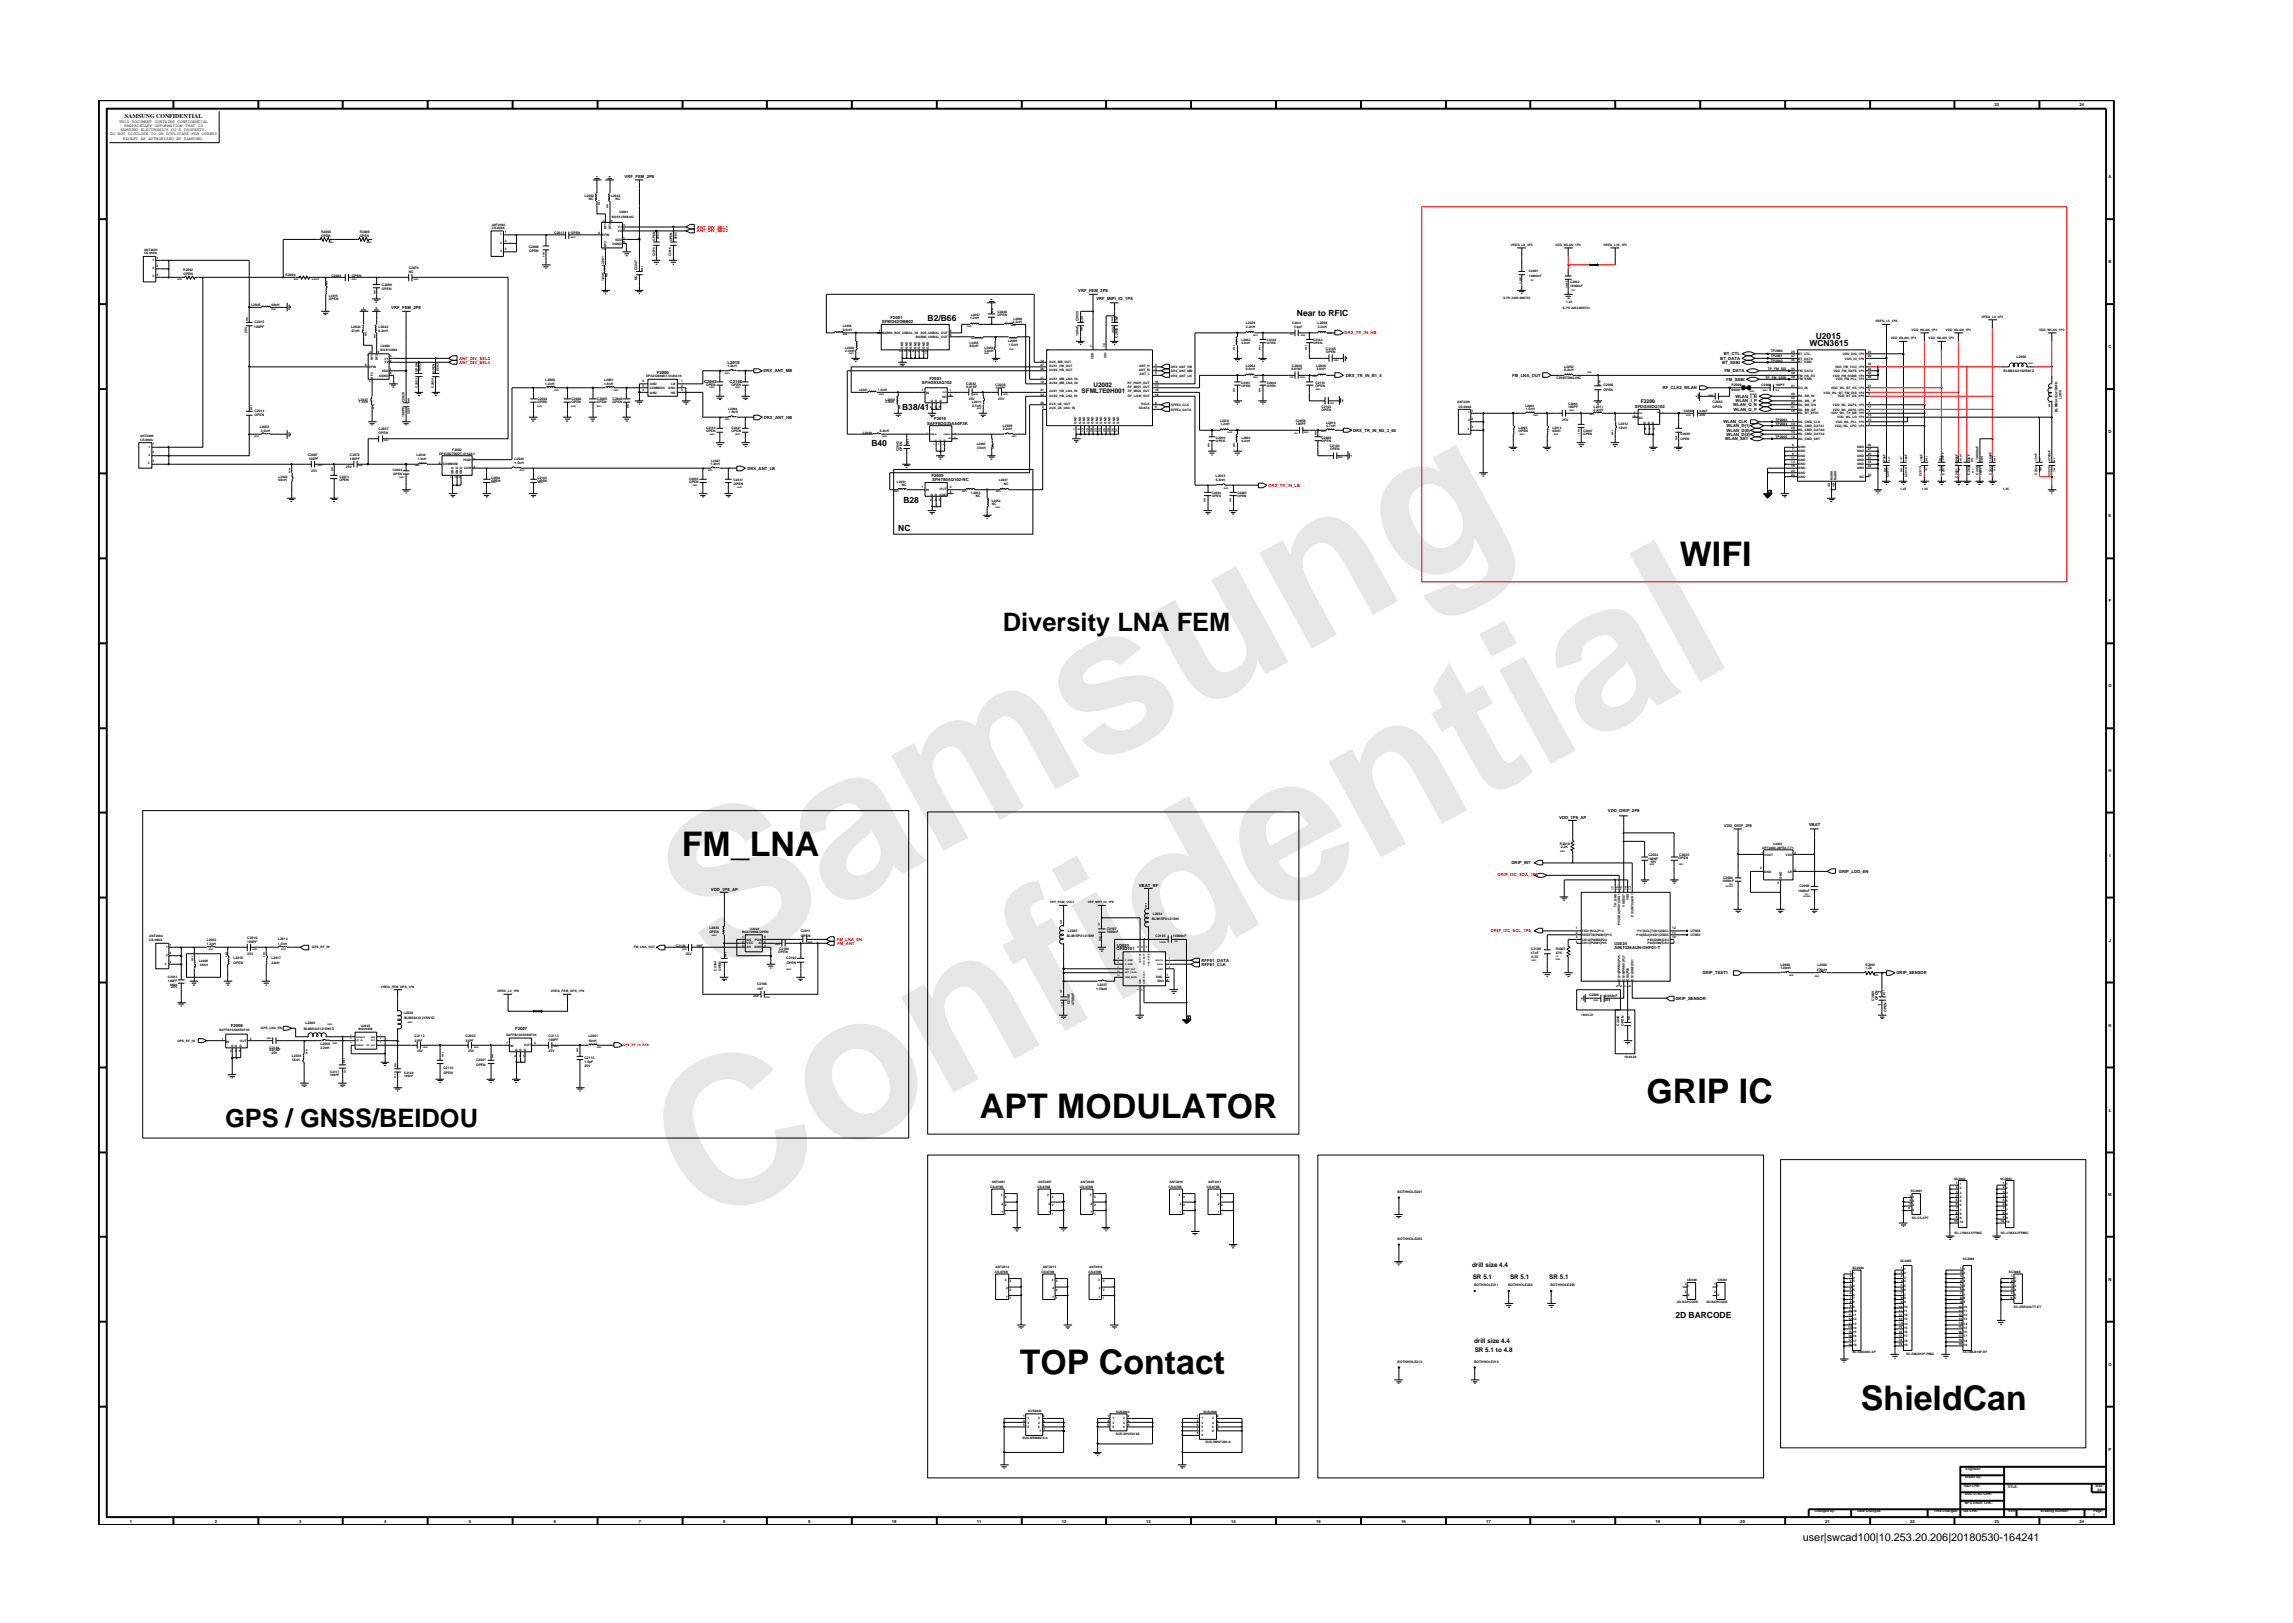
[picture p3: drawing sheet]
<svg xmlns="http://www.w3.org/2000/svg" width="297mm" height="210mm" viewBox="0 0 297 210" stroke-linecap="round" stroke-linejoin="round" font-family="sans-serif">
<defs><g id="words">
<g font-size="26.5" fill="#e6e6e6">
<text x="92.4" y="126.7" transform="rotate(-29 92.4 126.7)">Samsung</text>
<text x="91.1" y="159.4" transform="rotate(-29 91.1 159.4)">Confidential</text>
</g>
<g font-size="4.4">
<text x="217.6" y="73.3">WIFI</text>
<text x="88.3" y="110.9">FM_LNA</text>
<text x="213.3" y="142.9">GRIP IC</text>
<text x="126.9" y="144.9">APT MODULATOR</text>
<text x="132.1" y="178">TOP Contact</text>
<text x="241.1" y="182.7">ShieldCan</text>
</g>
<g font-size="3.3">
<text x="129.9" y="81.7">Diversity LNA FEM</text>
<text x="29.2" y="146">GPS / GNSS/BEIDOU</text>
</g>
<text font-size="1.4" x="233.5" y="199.7">user|swcad100|10.253.20.206|20180530-164241</text>
<g font-size="1.1">
<text x="120.2" y="41.6">B2/B66</text>
<text x="168" y="40.9">Near to RFIC</text>
<text x="234.4" y="44.9">WCN3615</text>
<text x="235.2" y="43.9">U2015</text>
<text x="116.9" y="53.1">B38/41</text>
<text x="112.9" y="57.8">B40</text>
<text x="117" y="65.2">B28</text>
<text x="116.4" y="68.8">NC</text>
<text x="217" y="170.7">2D BARCODE</text>
</g>
<g font-size=".8">
<text x="16.2" y="15.3">SAMSUNG CONFIDENTIAL</text>
<text x="140.1" y="51">SFML7E0H001</text>
<text x="141.6" y="50.1">U2002</text>
<text x="190.7" y="164.1">drill size 4.4</text>
<text x="190.8" y="165.6">SR 5.1</text>
<text x="195.6" y="165.6">SR 5.1</text>
<text x="200.7" y="165.6">SR 5.1</text>
<text x="191" y="174">drill size 4.4</text>
<text x="191" y="175.2">SR 5.1 to 4.8</text>
</g>
<text font-size=".7" x="212.5" y="52.2">F2200</text>
<g font-size=".5">
<text x="14.3" y="17.5">DO NOT DISCLOSE TO OR DUPLICATE FOR OTHERS</text>
<text x="15.4" y="15.9">THIS DOCUMENT CONTAINS CONFIDENTIAL</text>
<text x="15.6" y="17">SAMSUNG ELECTRONICS CO’S PROPERTY.</text>
<text x="16.1" y="16.4">PROPRIETARY INFORMATION THAT IS</text>
<text x="258.4" y="13.8">23</text>
<text x="269.4" y="13.8">24</text>
<text x="15.9" y="18.1">EXCEPT AS AUTHORIZED BY SAMSUNG.</text>
<text x="80.9" y="23">VRF_FEM_2P8</text>
<text x="273.1" y="23.1">A</text>
<text x="273.1" y="34.1">B</text>
<text x="50.7" y="40">VRF_FEM_2P8</text>
<text x="114.2" y="41.9">SFWG62DBB02</text>
<text x="115.3" y="41.3">F2001</text>
<text x="139.7" y="37.8">VRF_FEM_2P8</text>
<text x="142" y="38.9">VRF_MIPI_IO_1P8</text>
<text x="94.3" y="47.1">L2019</text>
<text x="222.8" y="46.6">BT_DATA</text>
<text x="223.1" y="47.1">BT_SSBI</text>
<text x="223.3" y="46">BT_CTL</text>
<text x="273.1" y="45.1">C</text>
<text x="85.1" y="48.4">F2000</text>
<text x="91.2" y="49.6">C2043</text>
<text x="94.5" y="49.6">C2148</text>
<text x="98.9" y="48.2">DRX_ANT_MB</text>
<text x="119.4" y="49.8">SFHG93AQ102</text>
<text x="120.4" y="49.2">F2003</text>
<text x="174.3" y="48.8">DRX_TR_IN_B1_4</text>
<text x="195.9" y="48.8">FM_LNA_OUT</text>
<text x="211.8" y="52.8">SFDG45DQ102</text>
<text x="215.4" y="50.4">RF_CLK2_WLAN</text>
<text x="223.4" y="48.2">FM_DATA</text>
<text x="223.6" y="49.3">FM_SSBI</text>
<text x="224.5" y="52.6">WLAN_Q_N</text>
<text x="224.6" y="53.2">WLAN_Q_P</text>
<text x="224.8" y="51.5">WLAN_I_N</text>
<text x="224.8" y="52.1">WLAN_I_P</text>
<text x="99" y="54.2">DRX_ANT_HB</text>
<text x="120.1" y="55">SAFFB2G35AA0F3K</text>
<text x="121" y="54.4">F2010</text>
<text x="175.3" y="55.9">DRX_TR_IN_B2_3_66</text>
<text x="223.3" y="54.8">WLAN_CLK</text>
<text x="223.5" y="57">WLAN_SET</text>
<text x="223.7" y="56.4">WLAN_D(2)</text>
<text x="223.7" y="55.9">WLAN_D(0)</text>
<text x="223.7" y="55.3">WLAN_D(1)</text>
<text x="273.1" y="56.1">D</text>
<text x="96.8" y="60.8">DRX_ANT_LB</text>
<text x="120.7" y="61.8">F2009</text>
<text x="120.8" y="62.4">SFH780AQ102-NC</text>
<text x="273.1" y="67">E</text>
<text x="273.2" y="78">F</text>
<text x="273.1" y="89">G</text>
<text x="273.1" y="100.1">H</text>
<text x="202" y="106.1">VDD_1P8_AP</text>
<text x="208.3" y="105.2">VDD_GRIP_2P8</text>
<text x="223.4" y="107.1">VDD_GRIP_2P8</text>
<text x="234.3" y="107">VBAT</text>
<text x="195.8" y="112">GRIP_INT</text>
<text x="238.2" y="113.1">GRIP_LDO_EN</text>
<text x="273.3" y="111">I</text>
<text x="92.1" y="115.4">VDD_1P8_AP</text>
<text x="147.5" y="114.9">VBAT_RF</text>
<text x="144.6" y="123.1">QFE2101</text>
<text x="144.7" y="122.6">U2023</text>
<text x="155.6" y="125.1">RFFE1_CLK</text>
<text x="155.6" y="124.6">RFFE1_DATA</text>
<text x="209.2" y="122.4">U2024</text>
<text x="209.2" y="123">A96T326AUN-OHF01-T</text>
<text x="273.2" y="122">J</text>
<text x="217" y="129.5">GRIP_SENSOR</text>
<text x="220.5" y="126.2">GRIP_TEST1</text>
<text x="243.7" y="130.3" transform="rotate(-90 243.7 130.3)">1</text>
<text x="243.7" y="128.7" transform="rotate(-90 243.7 128.7)">2</text>
<text x="245.7" y="126.2">GRIP_SENSOR</text>
<text x="29.9" y="133">F2008</text>
<text x="66.7" y="133.4">F2007</text>
<text x="273.1" y="133">K</text>
<text x="273.2" y="144">L</text>
<text x="273.1" y="154.9">M</text>
<text x="273.1" y="165.9">N</text>
<text x="273.1" y="176.9">O</text>
<text x="273.1" y="187.9">P</text>
<text x="16.8" y="197.2">1</text>
<text x="27.8" y="197.2">2</text>
<text x="38.7" y="197.2">3</text>
<text x="49.7" y="197.2">4</text>
<text x="60.8" y="197.2">5</text>
<text x="71.8" y="197.2">6</text>
<text x="82.8" y="197.2">7</text>
<text x="93.7" y="197.2">8</text>
<text x="104.7" y="197.2">9</text>
<text x="115.5" y="197.2">10</text>
<text x="126.6" y="197.2">11</text>
<text x="137.6" y="197.2">12</text>
<text x="148.5" y="197.2">13</text>
<text x="159.5" y="197.2">14</text>
<text x="170.5" y="197.2">15</text>
<text x="181.5" y="197.2">16</text>
<text x="192.5" y="197.2">17</text>
<text x="203.4" y="197.2">18</text>
<text x="214.4" y="197.2">19</text>
<text x="225.4" y="197.2">20</text>
<text x="236.5" y="197.2">21</text>
<text x="247.5" y="197.2">22</text>
<text x="258.4" y="197.2">23</text>
<text x="269.4" y="197.2">24</text>
</g>
<g font-size=".5" fill="#f00">
<text x="90.3" y="29.6">ANT_DIV_SEL1</text>
<text x="90.3" y="30.1">ANT_DIV_SEL2</text>
<text x="59.5" y="47.1">ANT_DIV_SEL4</text>
<text x="59.5" y="46.6">ANT_DIV_SEL3</text>
<text x="174.2" y="43.3">DRX_TR_IN_HB</text>
<text x="164.3" y="63.1">DRX_TR_IN_LB</text>
<text x="194" y="113.5">GRIP_I2C_SDA_1P8</text>
<text x="108.4" y="121.9">FM_LNA_EN</text>
<text x="108.5" y="122.4">FM_ANT</text>
<text x="193.1" y="120.8">GRIP_I2C_SCL_1P8</text>
</g>
<g font-size=".4">
<text x="63.7" y="29.7">CS-090A</text>
<text x="63.7" y="29.2">ANT2002</text>
<text x="75.7" y="25.5">L2002</text>
<text x="76.3" y="25.9">NC</text>
<text x="78.3" y="28.7" transform="rotate(-90 78.3 28.7)">5</text>
<text x="78.6" y="29.7" transform="rotate(-90 78.6 29.7)">RF1</text>
<text x="79.1" y="25.5">L2043</text>
<text x="79.2" y="29.7" transform="rotate(-90 79.2 29.7)">RF3</text>
<text x="79.3" y="28.2">BGS13SN8-NC</text>
<text x="79.4" y="28.7" transform="rotate(-90 79.4 28.7)">4</text>
<text x="79.7" y="25.9">NC</text>
<text x="80" y="29.6">V1</text>
<text x="80.2" y="27.6">U2001</text>
<text x="80.7" y="29.2">3</text>
<text x="80.7" y="29.8">2</text>
<text x="18.7" y="32.5">ANT2003</text>
<text x="18.7" y="33">CS-090A</text>
<text x="19.8" y="33.8">1</text>
<text x="19.8" y="34.9">2</text>
<text x="19.8" y="35.9">3</text>
<text x="20.3" y="33.5">1</text>
<text x="20.3" y="34.6">2</text>
<text x="20.3" y="35.7">3</text>
<text x="23.7" y="35.1">R2002</text>
<text x="23.8" y="35.6">OPEN</text>
<text x="37" y="35.7">R2004</text>
<text x="41.6" y="30.7">OPEN</text>
<text x="41.6" y="30.2">R2003</text>
<text x="42.9" y="35.8">C2003</text>
<text x="45.6" y="35.8">OPEN</text>
<text x="46.6" y="30.2">R2008</text>
<text x="46.6" y="30.7">OPEN</text>
<text x="52.9" y="34.8">C2079</text>
<text x="52.9" y="35.4">NC</text>
<text x="64.8" y="30.5">1</text>
<text x="64.8" y="31.6">2</text>
<text x="64.8" y="32.7">3</text>
<text x="65.4" y="30.2">1</text>
<text x="65.4" y="31.3">2</text>
<text x="65.4" y="32.4">3</text>
<text x="68.5" y="32.2">C2008</text>
<text x="68.5" y="32.6">OPEN</text>
<text x="71.8" y="30.3">C2013</text>
<text x="73.9" y="30.3">OPEN</text>
<text x="77.5" y="30.3">6</text>
<text x="78" y="30.6">RFIN</text>
<text x="78.3" y="34.5" transform="rotate(-90 78.3 34.5)">L2061</text>
<text x="78.3" y="32.4" transform="rotate(-90 78.3 32.4)">7</text>
<text x="78.6" y="32" transform="rotate(-90 78.6 32)">RF2</text>
<text x="79.3" y="31.7">DGND</text>
<text x="79.7" y="31.2">VDD</text>
<text x="80" y="30.1">V2</text>
<text x="80.7" y="31.4">8</text>
<text x="80.7" y="30.9">1</text>
<text x="82.6" y="35" transform="rotate(-90 82.6 35)">C2047</text>
<text x="84.9" y="33.2" transform="rotate(-90 84.9 33.2)">C2075</text>
<text x="84.9" y="31.2" transform="rotate(-90 84.9 31.2)">OPEN</text>
<text x="85.3" y="31" transform="rotate(-90 85.3 31)">0603</text>
<text x="86.9" y="33.2" transform="rotate(-90 86.9 33.2)">C2016</text>
<text x="87.1" y="31.3" transform="rotate(-90 87.1 31.3)">OPEN</text>
<text x="87.7" y="31" transform="rotate(-90 87.7 31)">0603</text>
<text x="195.7" y="31.8">VREG_L9_3P3</text>
<text x="198.1" y="35.8">10000nF</text>
<text x="198.1" y="35.2">C2001</text>
<text x="201.5" y="31.8">VDD_WLAN_1P3</text>
<text x="207.7" y="31.8">VREG_L19_1P3</text>
<text x="32.5" y="39.7">L2045</text>
<text x="33" y="41.9">C2015</text>
<text x="35.2" y="39.7">68nH</text>
<text x="42.6" y="38.5">L2075</text>
<text x="42.6" y="38.8">OPEN</text>
<text x="49.5" y="37.6">OPEN</text>
<text x="49.5" y="37">C2080</text>
<text x="78.3" y="36.4" transform="rotate(-90 78.3 36.4)">1.0nH</text>
<text x="82.6" y="36.3" transform="rotate(-90 82.6 36.3)">NC</text>
<text x="125.7" y="41.3">1.2nH</text>
<text x="125.8" y="40.9">L2057</text>
<text x="129.2" y="40.5">C2028</text>
<text x="129.2" y="40.9">OPEN</text>
<text x="131.2" y="41.9">2.2nH</text>
<text x="131.3" y="41.4">L2006</text>
<text x="139.7" y="41.6" transform="rotate(-90 139.7 41.6)">C2029</text>
<text x="140.3" y="41.8" transform="rotate(-90 140.3 41.8)">6.3V</text>
<text x="144.8" y="41.8" transform="rotate(-90 144.8 41.8)">1NF</text>
<text x="194.8" y="38.7">0.75t 2203-009733</text>
<text x="202.5" y="40.1">0.75t 2203-009733</text>
<text x="202.9" y="39.2">1.25</text>
<text x="203.4" y="37.2">10000nF</text>
<text x="203.4" y="36.6">C2002</text>
<text x="243" y="41.7">VREG_L5_1P8</text>
<text x="256.7" y="41.2">VREG_L9_3P3</text>
<text x="32" y="43.1" transform="rotate(-90 32 43.1)">25V</text>
<text x="32.9" y="42.4">100PF</text>
<text x="45.5" y="42.5">L2024</text>
<text x="45.5" y="43">27nH</text>
<text x="47.3" y="47.4">6</text>
<text x="47.8" y="47.7">RFIN</text>
<text x="48.1" y="45.7" transform="rotate(-90 48.1 45.7)">5</text>
<text x="48.4" y="46.7" transform="rotate(-90 48.4 46.7)">RF1</text>
<text x="48.9" y="46.7" transform="rotate(-90 48.9 46.7)">RF3</text>
<text x="49" y="43">8.2nH</text>
<text x="49.1" y="42.5">L2042</text>
<text x="49.2" y="45.7" transform="rotate(-90 49.2 45.7)">4</text>
<text x="49.3" y="44.9">U2000</text>
<text x="49.3" y="45.5">BGS13SN8</text>
<text x="49.8" y="47.1">V2</text>
<text x="49.8" y="46.6">V1</text>
<text x="50.5" y="47.9">1</text>
<text x="50.5" y="46.8">2</text>
<text x="50.5" y="46.3">3</text>
<text x="94.3" y="47.5">1.0nH</text>
<text x="109.2" y="42.9">0.6nH</text>
<text x="109.2" y="42.3">L2058</text>
<text x="109.5" y="45.6">2.4nH</text>
<text x="109.5" y="45.2">L2030</text>
<text x="113.8" y="43">1</text>
<text x="114.2" y="43.3">B4|B66_B25_UNBAL_IN</text>
<text x="116.8" y="45.6" transform="rotate(-90 116.8 45.6)">2</text>
<text x="117" y="45.2" transform="rotate(-90 117 45.2)">GND</text>
<text x="117.4" y="45.6" transform="rotate(-90 117.4 45.6)">3</text>
<text x="117.6" y="45.2" transform="rotate(-90 117.6 45.2)">GND</text>
<text x="118" y="45.6" transform="rotate(-90 118 45.6)">4</text>
<text x="118.1" y="45.2" transform="rotate(-90 118.1 45.2)">GND</text>
<text x="118.5" y="45.6" transform="rotate(-90 118.5 45.6)">5</text>
<text x="118.6" y="43.8">B4|B66_UNBAL_OUT</text>
<text x="118.7" y="45.2" transform="rotate(-90 118.7 45.2)">GND</text>
<text x="119.1" y="45.6" transform="rotate(-90 119.1 45.6)">7</text>
<text x="119.2" y="45.2" transform="rotate(-90 119.2 45.2)">GND</text>
<text x="119.3" y="43.3">B25_UNBAL_OUT</text>
<text x="119.7" y="45.6" transform="rotate(-90 119.7 45.6)">8</text>
<text x="119.8" y="45.2" transform="rotate(-90 119.8 45.2)">GND</text>
<text x="120.1" y="45.9" transform="rotate(-90 120.1 45.9)">10</text>
<text x="120.3" y="45.2" transform="rotate(-90 120.3 45.2)">GND</text>
<text x="123" y="43.5">6</text>
<text x="123" y="43">9</text>
<text x="125.6" y="45">0.6nH</text>
<text x="125.6" y="44.5">L2055</text>
<text x="127.5" y="45.6">5.6nH</text>
<text x="127.6" y="45.2">L2056</text>
<text x="130.6" y="44.4">L2009</text>
<text x="130.7" y="44.8">1.5nH</text>
<text x="134.8" y="47.9">26</text>
<text x="134.8" y="47.4">27</text>
<text x="134.8" y="46.8">14</text>
<text x="135.9" y="47.5">AUX1_HB_OUT</text>
<text x="135.9" y="47">AUX_MB_OUT</text>
<text x="139.7" y="43.5" transform="rotate(-90 139.7 43.5)">100nF</text>
<text x="141.5" y="45" transform="rotate(-90 141.5 45)">7</text>
<text x="141.7" y="46.5" transform="rotate(-90 141.7 46.5)">VDD</text>
<text x="143.2" y="45" transform="rotate(-90 143.2 45)">10</text>
<text x="143.3" y="46.4" transform="rotate(-90 143.3 46.4)">VIO</text>
<text x="144.4" y="43.1" transform="rotate(-90 144.4 43.1)">25V</text>
<text x="144.8" y="43.7" transform="rotate(-90 144.8 43.7)">C2000</text>
<text x="147.6" y="47.5">ANT_H</text>
<text x="149.6" y="47.9">4</text>
<text x="149.6" y="47.4">3</text>
<text x="151.7" y="47.7">DRX_ANT_HB</text>
<text x="160.8" y="44.2">L2062</text>
<text x="160.8" y="44.6">6.8nH</text>
<text x="161.4" y="42">L2029</text>
<text x="161.4" y="47.5">L2064</text>
<text x="161.4" y="42.4">2.2nH</text>
<text x="161.4" y="47.9">0.6nH</text>
<text x="164.1" y="44.2">C2168</text>
<text x="164.1" y="44.6">OPEN</text>
<text x="167.3" y="47.9">0.01NF</text>
<text x="167.4" y="47.5">C2039</text>
<text x="167.4" y="42">C2031</text>
<text x="167.6" y="42.4">5.6pF</text>
<text x="170.1" y="44.2">C2164</text>
<text x="170.1" y="44.6">OPEN</text>
<text x="170.5" y="47.5">L2026</text>
<text x="170.5" y="47.9">3.9nH</text>
<text x="170.7" y="42">L2008</text>
<text x="170.7" y="42.4">2.2nH</text>
<text x="171.8" y="45.3">C2165</text>
<text x="171.8" y="45.7">OPEN</text>
<text x="202.6" y="47.7">L2052</text>
<text x="229" y="47.9">TP_FM_SDI</text>
<text x="229.4" y="46.2">TP2001</text>
<text x="229.4" y="46.8">TP2002</text>
<text x="229.4" y="45.6">TP2000</text>
<text x="232" y="45.7">25</text>
<text x="232" y="47.9">35</text>
<text x="232" y="46.8">36</text>
<text x="232" y="46.2">47</text>
<text x="232.9" y="46">BT_CTL</text>
<text x="232.9" y="47.1">BT_SSBI</text>
<text x="232.9" y="46.6">BT_DATA</text>
<text x="237.7" y="47.7">VDD_FM_VCO_1P3</text>
<text x="238.7" y="46">VDD_DIG_1P3</text>
<text x="239" y="46.6">VDD_IO_1P8</text>
<text x="241.9" y="45.7">23</text>
<text x="241.9" y="46.2">28</text>
<text x="241.9" y="47.3">39</text>
<text x="241.9" y="47.9">43</text>
<text x="244.9" y="44">VDD_WLAN_1P3</text>
<text x="247.6" y="42.9">VDD_WLAN_1P3</text>
<text x="249.8" y="44">VDD_WLAN_1P3</text>
<text x="252" y="42.9">VDD_WLAN_1P3</text>
<text x="261.2" y="46.3">L2050</text>
<text x="264.1" y="42.9">VDD_WLAN_1P3</text>
<text x="33" y="53.3">C2014</text>
<text x="33" y="53.9">OPEN</text>
<text x="46.4" y="51.9">L2047</text>
<text x="46.5" y="52.3">1.5nH</text>
<text x="48.1" y="49.4" transform="rotate(-90 48.1 49.4)">7</text>
<text x="48.4" y="49.1" transform="rotate(-90 48.4 49.1)">RF2</text>
<text x="49.1" y="48.8">DGND</text>
<text x="49.5" y="48.2">VDD</text>
<text x="50.5" y="48.5">8</text>
<text x="52.4" y="54" transform="rotate(-90 52.4 54)">100PF</text>
<text x="52.4" y="52.1" transform="rotate(-90 52.4 52.1)">C2020</text>
<text x="53.1" y="53.6" transform="rotate(-90 53.1 53.6)">25V</text>
<text x="54.1" y="50.2" transform="rotate(-90 54.1 50.2)">C2053</text>
<text x="54.1" y="48.2" transform="rotate(-90 54.1 48.2)">OPEN</text>
<text x="54.5" y="48" transform="rotate(-90 54.5 48)">0603</text>
<text x="56.2" y="50.2" transform="rotate(-90 56.2 50.2)">C2054</text>
<text x="56.3" y="48.3" transform="rotate(-90 56.3 48.3)">OPEN</text>
<text x="56.8" y="48" transform="rotate(-90 56.8 48)">0603</text>
<text x="69.6" y="51.8">C2042</text>
<text x="69.6" y="52.3">OPEN</text>
<text x="70.6" y="49.4">L2000</text>
<text x="70.6" y="49.8">1.2nH</text>
<text x="74" y="52.3">OPEN</text>
<text x="74" y="51.8">C2004</text>
<text x="77.3" y="51.8">C2005</text>
<text x="77.3" y="52.3">OPEN</text>
<text x="78.3" y="49.8">1.8nH</text>
<text x="78.3" y="49.4">L2001</text>
<text x="79.4" y="51.8">C2040</text>
<text x="79.4" y="52.3">OPEN</text>
<text x="83.2" y="50.6">4</text>
<text x="83.2" y="50.1">5</text>
<text x="83.2" y="49.5">6</text>
<text x="83.7" y="48.9">DPX252690DT-5325A1K</text>
<text x="84.2" y="51">GND</text>
<text x="84.2" y="50.4">COMMON</text>
<text x="84.2" y="49.9">GND</text>
<text x="86.6" y="50.4">GND</text>
<text x="86.9" y="51">HB</text>
<text x="86.9" y="49.9">LB</text>
<text x="88.2" y="49.5">1</text>
<text x="88.2" y="50.1">2</text>
<text x="88.2" y="50.6">3</text>
<text x="91.5" y="50">OPEN</text>
<text x="94.3" y="53.1">L2004</text>
<text x="94.4" y="53.5">1.8nH</text>
<text x="94.8" y="50">OPEN</text>
<text x="111.3" y="50.7">L2021</text>
<text x="113.7" y="50.7">1.0nH</text>
<text x="114.7" y="52.3">3.9nH</text>
<text x="114.7" y="51.9">L2059</text>
<text x="119.4" y="50.7">1</text>
<text x="120" y="51">IN</text>
<text x="120.5" y="52.9">2</text>
<text x="120.6" y="52.1">G G G</text>
<text x="121.1" y="52.9">3</text>
<text x="121.6" y="52.9">5</text>
<text x="122.1" y="51.6">NC</text>
<text x="123" y="51.3">6</text>
<text x="125.2" y="50.2">0.01NF</text>
<text x="125.2" y="49.8">C2032</text>
<text x="125.5" y="51.8">25V</text>
<text x="125.9" y="52.7">2.7nH</text>
<text x="125.9" y="52.3">L2015</text>
<text x="129" y="50">C2038</text>
<text x="129" y="50.4">100PF</text>
<text x="129.3" y="51.8">25V</text>
<text x="134.8" y="52.4">28</text>
<text x="134.8" y="50.7">21</text>
<text x="134.8" y="51.3">22</text>
<text x="134.8" y="49.1">11</text>
<text x="134.8" y="49.6">12</text>
<text x="135" y="52.9">2</text>
<text x="135.9" y="53">AUX_LB_LNA_IN</text>
<text x="135.9" y="48.1">AUX2_HB_OUT</text>
<text x="135.9" y="52.5">AUX_LB_OUT</text>
<text x="135.9" y="50.8">AUX1_HB_LNA_IN</text>
<text x="135.9" y="51.4">AUX2_HB_LNA_IN</text>
<text x="135.9" y="49.2">AUX1_MB_LNA_IN</text>
<text x="135.9" y="49.7">AUX2_MB_LNA_IN</text>
<text x="146.1" y="49.7">RF_HIGH_OUT</text>
<text x="146.1" y="50.3">RF_MID1_OUT</text>
<text x="146.1" y="50.8">RF_MID2_OUT</text>
<text x="146.1" y="51.4">RF_LOW_OUT</text>
<text x="147.5" y="48.1">ANT_M</text>
<text x="147.5" y="53">SDATA</text>
<text x="147.6" y="48.6">ANT_L</text>
<text x="147.8" y="52.5">SCLK</text>
<text x="149.6" y="49.6">16</text>
<text x="149.6" y="48.5">5</text>
<text x="149.6" y="50.2">17</text>
<text x="149.6" y="50.7">18</text>
<text x="149.6" y="51.3">19</text>
<text x="149.6" y="52.4">8</text>
<text x="149.6" y="52.9">9</text>
<text x="151.7" y="48.8">DRX_ANT_LB</text>
<text x="151.7" y="48.2">DRX_ANT_MB</text>
<text x="151.7" y="53.2">RFFE2_DATA</text>
<text x="151.7" y="52.6">RFFE2_CLK</text>
<text x="160.8" y="49.7">C2051</text>
<text x="160.8" y="50.1">OPEN</text>
<text x="164.1" y="49.7">C2030</text>
<text x="164.1" y="50.1">OPEN</text>
<text x="170.4" y="49.7">C2161</text>
<text x="170.4" y="50.1">OPEN</text>
<text x="171.2" y="52.9">C2162</text>
<text x="171.2" y="53.3">OPEN</text>
<text x="188.8" y="52.2">ANT2201</text>
<text x="188.9" y="52.9">CS-090A</text>
<text x="190.2" y="53.5">1</text>
<text x="190.6" y="53.3">1</text>
<text x="197.6" y="52.7">L2066</text>
<text x="197.6" y="53.1">1.5nH</text>
<text x="201.6" y="49.1">CIH05T8N2JNC</text>
<text x="202.6" y="48.1">8.2nH</text>
<text x="203.1" y="52.9">100PF</text>
<text x="203.1" y="52.4">C2063</text>
<text x="206.4" y="53.3">2.2nH</text>
<text x="206.4" y="52.9">L2011</text>
<text x="207.7" y="50.1">C2066</text>
<text x="207.7" y="50.7">OPEN</text>
<text x="211.6" y="54">6</text>
<text x="218.1" y="53.4">C2068</text>
<text x="220.2" y="53.9">25V</text>
<text x="220.2" y="53.3">6.8pF</text>
<text x="221.9" y="52.9">OPEN</text>
<text x="221.9" y="52.3">C2082</text>
<text x="224.3" y="50.7">0ohm</text>
<text x="224.3" y="50.1">R2000</text>
<text x="228.2" y="50.1">C2069</text>
<text x="228.7" y="49">TP_FM_SSBI</text>
<text x="230" y="50.1">100PF</text>
<text x="232" y="53.4">18</text>
<text x="232" y="50.1">21</text>
<text x="232" y="49">30</text>
<text x="232" y="52.8">41</text>
<text x="232" y="51.7">42</text>
<text x="232" y="48.4">38</text>
<text x="232" y="52.3">45</text>
<text x="232" y="51.2">46</text>
<text x="232.9" y="53.7">WL_BT_RFIO</text>
<text x="232.9" y="50.4">XO_IN</text>
<text x="232.9" y="49.3">FM_SSBI</text>
<text x="232.9" y="48.2">FM_DATA</text>
<text x="232.9" y="53.2">WL_BB_QP</text>
<text x="232.9" y="48.8">FM_HS_RX</text>
<text x="232.9" y="52.1">WL_BB__IP</text>
<text x="232.9" y="52.6">WL_BB_QN</text>
<text x="232.9" y="51.5">WL_BB_IN</text>
<text x="236.2" y="51">VDD_WL_BT_FM_DIG_1P3</text>
<text x="237.2" y="53.7">VDD_WL_TX_BB_1P3</text>
<text x="237.2" y="50.4">VDD_WL_BT_RX_1P3</text>
<text x="237.4" y="53.2">VDD_WL_2GPA_3P3</text>
<text x="237.4" y="52.6">VDD_WL_2GPA_1P3</text>
<text x="237.4" y="48.8">VDD_FM_RXBB_1P3</text>
<text x="237.5" y="48.2">VDD_FM_RXFE_1P3</text>
<text x="237.8" y="49.3">VDD_FM_PLL_1P3</text>
<text x="238.1" y="51.5">VDD_BT_DA_3P3</text>
<text x="241.9" y="52.8">17</text>
<text x="241.9" y="53.9">12</text>
<text x="241.9" y="50.1">37</text>
<text x="241.9" y="49">40</text>
<text x="241.9" y="48.4">44</text>
<text x="242.1" y="53.4">2</text>
<text x="242.1" y="50.6">5</text>
<text x="242.1" y="52.3">4</text>
<text x="242.1" y="51.2">9</text>
<text x="259.6" y="48.2">BLM03AX102SN1D</text>
<text x="266.5" y="53.4" transform="rotate(-90 266.5 53.4)">BLM03AX241SN1D</text>
<text x="267.1" y="51.7" transform="rotate(-90 267.1 51.7)">L2010</text>
<text x="18.1" y="57.1">CS-090A</text>
<text x="18.1" y="56.7">ANT2000</text>
<text x="19.2" y="58">1</text>
<text x="19.2" y="59.1">2</text>
<text x="19.8" y="59.8">3</text>
<text x="19.8" y="57.6">1</text>
<text x="19.8" y="58.7">2</text>
<text x="33.6" y="55.5">L2003</text>
<text x="33.8" y="56">3.9nH</text>
<text x="39.9" y="59.1">C2007</text>
<text x="40" y="59.5">100PF</text>
<text x="45.3" y="59.5">100PF</text>
<text x="45.3" y="59.1">C2072</text>
<text x="49.1" y="56.2">OPEN</text>
<text x="49.1" y="55.7">C2057</text>
<text x="54" y="59">L2038</text>
<text x="54.1" y="59.5">1.5nH</text>
<text x="56.9" y="59">DPX202700DT-4162A1</text>
<text x="58.6" y="58.4">F2002</text>
<text x="60" y="59.7">HIGH</text>
<text x="61.3" y="59.5">6</text>
<text x="66.7" y="59.5">L2044</text>
<text x="91.5" y="56">OPEN</text>
<text x="91.5" y="55.6">C2153</text>
<text x="92.1" y="59.9">L2027</text>
<text x="94.8" y="55.6">C2027</text>
<text x="94.8" y="56">OPEN</text>
<text x="111.8" y="56.2">L2020</text>
<text x="114" y="56">6.8nH</text>
<text x="116.4" y="58.4" transform="rotate(-90 116.4 58.4)">C2045</text>
<text x="116.9" y="58.4" transform="rotate(-90 116.9 58.4)">OPEN</text>
<text x="126.5" y="57.7">L2005</text>
<text x="126.5" y="58.1">3.9nH</text>
<text x="129.9" y="55.7">2.2nH</text>
<text x="129.9" y="55.3">L2028</text>
<text x="139.3" y="55.7" transform="rotate(-90 139.3 55.7)">1</text>
<text x="139.5" y="54.9" transform="rotate(-90 139.5 54.9)">GND</text>
<text x="139.9" y="55.7" transform="rotate(-90 139.9 55.7)">6</text>
<text x="140" y="54.9" transform="rotate(-90 140 54.9)">GND</text>
<text x="140.4" y="55.9" transform="rotate(-90 140.4 55.9)">13</text>
<text x="140.6" y="54.9" transform="rotate(-90 140.6 54.9)">GND</text>
<text x="141" y="55.9" transform="rotate(-90 141 55.9)">15</text>
<text x="141.1" y="54.9" transform="rotate(-90 141.1 54.9)">GND</text>
<text x="141.5" y="55.9" transform="rotate(-90 141.5 55.9)">20</text>
<text x="141.7" y="54.9" transform="rotate(-90 141.7 54.9)">GND</text>
<text x="142.1" y="55.9" transform="rotate(-90 142.1 55.9)">23</text>
<text x="142.2" y="54.9" transform="rotate(-90 142.2 54.9)">GND</text>
<text x="142.6" y="55.9" transform="rotate(-90 142.6 55.9)">24</text>
<text x="142.8" y="54.9" transform="rotate(-90 142.8 54.9)">GND</text>
<text x="143.2" y="55.9" transform="rotate(-90 143.2 55.9)">25</text>
<text x="143.3" y="54.9" transform="rotate(-90 143.3 54.9)">GND</text>
<text x="143.7" y="55.9" transform="rotate(-90 143.7 55.9)">29</text>
<text x="143.9" y="54.9" transform="rotate(-90 143.9 54.9)">GND</text>
<text x="144.3" y="55.9" transform="rotate(-90 144.3 55.9)">30</text>
<text x="144.5" y="54.9" transform="rotate(-90 144.5 54.9)">GND</text>
<text x="144.8" y="55.9" transform="rotate(-90 144.8 55.9)">31</text>
<text x="145" y="54.9" transform="rotate(-90 145 54.9)">GND</text>
<text x="157.5" y="56.8">C2059</text>
<text x="157.5" y="57.2">OPEN</text>
<text x="158.1" y="54.6">L2031</text>
<text x="158.1" y="55.1">1.2nH</text>
<text x="160.8" y="56.8">L2065</text>
<text x="160.8" y="57.2">8.2nH</text>
<text x="167.9" y="55.1">100PF</text>
<text x="167.9" y="54.6">C2058</text>
<text x="171.2" y="56.8">C2089</text>
<text x="171.2" y="57.3">OPEN</text>
<text x="171.8" y="55">L2016</text>
<text x="171.8" y="55.3">4.7nH</text>
<text x="172.3" y="57.9">C2163</text>
<text x="172.3" y="58.4">OPEN</text>
<text x="190.1" y="55.7">3</text>
<text x="190.2" y="54.6">2</text>
<text x="190.6" y="54.3">2</text>
<text x="190.6" y="55.4">3</text>
<text x="196.7" y="56">OPEN</text>
<text x="196.7" y="55.6">L2025</text>
<text x="201.1" y="55.6">L2013</text>
<text x="201.1" y="56">68nH</text>
<text x="202.4" y="54.6">25V</text>
<text x="205.1" y="56.4">OPEN</text>
<text x="205.1" y="55.9">C2067</text>
<text x="209.7" y="55.6">12nH</text>
<text x="209.7" y="55.1">L2012</text>
<text x="212.2" y="54.3">NC</text>
<text x="212.9" y="54.9">G G G</text>
<text x="213.1" y="55.7">5</text>
<text x="213.6" y="55.7">3</text>
<text x="214.2" y="55.7">2</text>
<text x="217.7" y="56.4">C2009</text>
<text x="217.7" y="57">OPEN</text>
<text x="230" y="55.1">TP2004</text>
<text x="230" y="56.7">TP2005</text>
<text x="230" y="54.5">TP2003</text>
<text x="232" y="55">19</text>
<text x="232" y="55.6">20</text>
<text x="232" y="56.7">10</text>
<text x="232" y="59.4">11</text>
<text x="232" y="56.1">14</text>
<text x="232.2" y="54.5">1</text>
<text x="232.2" y="57.8">6</text>
<text x="232.2" y="58.3">7</text>
<text x="232.2" y="58.9">8</text>
<text x="232.9" y="55.3">WL_CMD_DATA1</text>
<text x="232.9" y="54.8">WL_CMD_CLK</text>
<text x="232.9" y="57">WL_CMD_SET</text>
<text x="232.9" y="59.7">GND</text>
<text x="232.9" y="55.9">WL_CMD_DATA0</text>
<text x="232.9" y="56.4">WL_CMD_DATA2</text>
<text x="232.9" y="58.1">GND</text>
<text x="232.9" y="58.6">GND</text>
<text x="232.9" y="59.2">GND</text>
<text x="237.7" y="55.3">VDD_WL_UPC_1P3</text>
<text x="237.8" y="54.8">VDD_WL_PLL_1P3</text>
<text x="238" y="54.2">VDD_WL_LO_1P3</text>
<text x="240.6" y="58.1">GND</text>
<text x="240.6" y="58.6">GND</text>
<text x="240.6" y="59.7">GND</text>
<text x="240.6" y="59.2">GND</text>
<text x="241.9" y="57.8">26</text>
<text x="241.9" y="58.3">27</text>
<text x="241.9" y="54.5">15</text>
<text x="241.9" y="59.4">31</text>
<text x="241.9" y="58.9">29</text>
<text x="242.1" y="55">3</text>
<text x="244.3" y="60" transform="rotate(-90 244.3 60)">470nF</text>
<text x="247" y="59.7" transform="rotate(-90 247 59.7)">10nF</text>
<text x="249" y="59.7" transform="rotate(-90 249 59.7)">10nF</text>
<text x="251.8" y="59.8" transform="rotate(-90 251.8 59.8)">100PF</text>
<text x="255.2" y="59.9" transform="rotate(-90 255.2 59.9)">22nF</text>
<text x="256.3" y="59.5" transform="rotate(-90 256.3 59.5)">10000nF</text>
<text x="256.9" y="59.8" transform="rotate(-90 256.9 59.8)">10V</text>
<text x="258" y="59.7" transform="rotate(-90 258 59.7)">100PF</text>
<text x="263.9" y="59.7" transform="rotate(-90 263.9 59.7)">10nF</text>
<text x="265.6" y="59.7" transform="rotate(-90 265.6 59.7)">4700nF</text>
<text x="19.2" y="60.1">3</text>
<text x="36.1" y="61.9">L2022</text>
<text x="36.1" y="62.3">68nH</text>
<text x="40.3" y="61.2">25V</text>
<text x="44" y="61.9">C2073</text>
<text x="44" y="62.3">OPEN</text>
<text x="44.8" y="60.6">25V</text>
<text x="50.9" y="61.1">C2044</text>
<text x="50.9" y="61.5">OPEN</text>
<text x="56.9" y="60.1">2</text>
<text x="57.3" y="60.3">COMMOM</text>
<text x="58.6" y="61.9" transform="rotate(-90 58.6 61.9)">1</text>
<text x="58.8" y="61.4" transform="rotate(-90 58.8 61.4)">GND</text>
<text x="59.2" y="61.9" transform="rotate(-90 59.2 61.9)">3</text>
<text x="59.4" y="61.4" transform="rotate(-90 59.4 61.4)">GND</text>
<text x="59.7" y="61.9" transform="rotate(-90 59.7 61.9)">5</text>
<text x="59.9" y="61.4" transform="rotate(-90 59.9 61.4)">GND</text>
<text x="60.1" y="60.8">LOW</text>
<text x="61.3" y="60.6">4</text>
<text x="63.6" y="62.1">C2056</text>
<text x="63.6" y="62.4">OPEN</text>
<text x="66.7" y="60.1">1.5nH</text>
<text x="69.6" y="62.4">OPEN</text>
<text x="69.6" y="62.1">C2149</text>
<text x="89.3" y="62.6">OPEN</text>
<text x="89.3" y="62.2">C2036</text>
<text x="92" y="60.2">1.0nH</text>
<text x="95" y="62.3">C2037</text>
<text x="95" y="62.8">OPEN</text>
<text x="116.2" y="62.6">L2051</text>
<text x="116.8" y="63">NC</text>
<text x="119.4" y="63.3">1</text>
<text x="120" y="63.6">IN</text>
<text x="120.5" y="65">2</text>
<text x="120.6" y="64.2">G G GNC</text>
<text x="121.1" y="65">3</text>
<text x="121.6" y="65">5</text>
<text x="121.8" y="63.5">OUT</text>
<text x="123" y="63.9">6</text>
<text x="123" y="63.3">4</text>
<text x="125.8" y="64">L2053</text>
<text x="126.4" y="64.4">NC</text>
<text x="128.5" y="65.5">NC</text>
<text x="128.5" y="65.1">L2054</text>
<text x="129.4" y="62.3">L2007</text>
<text x="130" y="62.8">NC</text>
<text x="157" y="64">C2064</text>
<text x="157" y="64.4">OPEN</text>
<text x="157.5" y="61.8">L2023</text>
<text x="157.5" y="62.2">6.8nH</text>
<text x="160.3" y="64">C2065</text>
<text x="160.3" y="64.4">OPEN</text>
<text x="232" y="60">13</text>
<text x="232" y="60.5">16</text>
<text x="232" y="61.6">24</text>
<text x="232" y="61.1">22</text>
<text x="232.9" y="60.8">GND</text>
<text x="232.9" y="61.4">GND</text>
<text x="232.9" y="61.9">GND</text>
<text x="232.9" y="60.3">GND</text>
<text x="237.1" y="63.1" transform="rotate(-90 237.1 63.1)">48</text>
<text x="237.4" y="62.2" transform="rotate(-90 237.4 62.2)">MARK</text>
<text x="237.7" y="63.1" transform="rotate(-90 237.7 63.1)">49</text>
<text x="237.9" y="62.2" transform="rotate(-90 237.9 62.2)">MARK</text>
<text x="240.6" y="60.3">GND</text>
<text x="240.6" y="60.8">GND</text>
<text x="240.9" y="61.9">NC</text>
<text x="241.9" y="61.6">32</text>
<text x="241.9" y="60">33</text>
<text x="241.9" y="60.5">34</text>
<text x="244.7" y="61.8" transform="rotate(-90 244.7 61.8)">C2017</text>
<text x="246.2" y="63.4">1.25</text>
<text x="247" y="61.8" transform="rotate(-90 247 61.8)">C2018</text>
<text x="248.9" y="61.7" transform="rotate(-90 248.9 61.7)">C2019</text>
<text x="248.9" y="63.4">1.25</text>
<text x="251.9" y="61.5" transform="rotate(-90 251.9 61.5)">C2071</text>
<text x="253.6" y="61.9" transform="rotate(-90 253.6 61.9)">C2021</text>
<text x="253.6" y="60.2" transform="rotate(-90 253.6 60.2)">1000nF</text>
<text x="255.2" y="61.5" transform="rotate(-90 255.2 61.5)">C2026</text>
<text x="256.3" y="61.5" transform="rotate(-90 256.3 61.5)">C2022</text>
<text x="258" y="61.5" transform="rotate(-90 258 61.5)">C2023</text>
<text x="259.4" y="63.4">1.25</text>
<text x="263.9" y="61.5" transform="rotate(-90 263.9 61.5)">C2024</text>
<text x="265.6" y="61.7" transform="rotate(-90 265.6 61.7)">C2025</text>
<text x="202.1" y="109.5">R2010</text>
<text x="202.2" y="109.8">2.2K</text>
<text x="213.5" y="111.4">100NF</text>
<text x="213.5" y="110.9">C2034</text>
<text x="213.8" y="111.8">10V</text>
<text x="217.5" y="111.3">OPEN</text>
<text x="217.5" y="110.8">C2035</text>
<text x="223.2" y="113.8">C2096</text>
<text x="228" y="112.6">2</text>
<text x="228.2" y="110.7">1</text>
<text x="228.3" y="110">AP7340D-28FS4-7-71</text>
<text x="228.5" y="113">GND</text>
<text x="228.5" y="110.8">VOUT</text>
<text x="229.7" y="109.4">U2021</text>
<text x="230.8" y="113.8" transform="rotate(-90 230.8 113.8)">GND</text>
<text x="231.3" y="110.8">VDD</text>
<text x="231.6" y="113">CE</text>
<text x="232.4" y="112.9">3</text>
<text x="232.4" y="110.7">4</text>
<text x="136" y="117">VRF_PAM_VCC1</text>
<text x="140.9" y="117">VRF_MIPI_IO_1P8</text>
<text x="149.2" y="119.2">BLM15PX121SN1</text>
<text x="149.3" y="118.6">L2034</text>
<text x="209.1" y="115.3" transform="rotate(-90 209.1 115.3)">17</text>
<text x="209.4" y="117.5" transform="rotate(-90 209.4 117.5)">TH_GND</text>
<text x="209.6" y="115.3" transform="rotate(-90 209.6 115.3)">16</text>
<text x="209.9" y="119.9" transform="rotate(-90 209.9 119.9)">P13|SDA|RXD1|USS1</text>
<text x="210.2" y="115.3" transform="rotate(-90 210.2 115.3)">15</text>
<text x="210.5" y="117.4" transform="rotate(-90 210.5 117.4)">VDDEXT</text>
<text x="210.7" y="115.3" transform="rotate(-90 210.7 115.3)">14</text>
<text x="211" y="116.6" transform="rotate(-90 211 116.6)">VSS</text>
<text x="211.3" y="115.3" transform="rotate(-90 211.3 115.3)">13</text>
<text x="211.6" y="118.7" transform="rotate(-90 211.6 118.7)">P12|INT0|ACK1</text>
<text x="223.1" y="114.2">1000nF</text>
<text x="230.3" y="114.6">5</text>
<text x="232.9" y="115.5">1000nF</text>
<text x="233.1" y="114.9">C2098</text>
<text x="19.3" y="121.4">ANT2004</text>
<text x="19.3" y="121.9">CS-090A</text>
<text x="21.4" y="125">3</text>
<text x="21.5" y="122.8">1</text>
<text x="21.5" y="123.9">2</text>
<text x="22" y="122.5">1</text>
<text x="22" y="123.6">2</text>
<text x="22" y="124.7">3</text>
<text x="25.8" y="124.6">L2048</text>
<text x="25.9" y="125.1">68nH</text>
<text x="26.8" y="122.5">1.2nH</text>
<text x="26.8" y="121.9">L2032</text>
<text x="30.3" y="124.8">OPEN</text>
<text x="30.3" y="124.2">L2018</text>
<text x="32" y="123.7">25V</text>
<text x="32" y="122.2">100PF</text>
<text x="32" y="121.7">C2010</text>
<text x="35.2" y="124.2">L2017</text>
<text x="35.2" y="124.8">22nH</text>
<text x="36" y="122.4">1.5nH</text>
<text x="36" y="121.8">L2014</text>
<text x="40.4" y="122.9">GPS_RF_IN</text>
<text x="82.1" y="122.9">FM_LNA_OUT</text>
<text x="87.5" y="122.6">C2126</text>
<text x="88.8" y="123.7">25V</text>
<text x="90.2" y="122.6">1NF</text>
<text x="91.9" y="120.8">OPEN</text>
<text x="91.9" y="120.3">L2033</text>
<text x="92.8" y="125.8" transform="rotate(-90 92.8 125.8)">C2104</text>
<text x="93.4" y="125.8" transform="rotate(-90 93.4 125.8)">OPEN</text>
<text x="96.1" y="120.9">BGA729N6-OPEN</text>
<text x="96.1" y="122.1">2</text>
<text x="96.1" y="122.6">3</text>
<text x="96.1" y="121.5">1</text>
<text x="96.7" y="122.4">VCC</text>
<text x="96.7" y="122.9">AO</text>
<text x="96.7" y="121.8">GS</text>
<text x="97.1" y="120.4">U2022</text>
<text x="97.7" y="122.9">GND</text>
<text x="97.8" y="121.8">PON</text>
<text x="98.3" y="122.4">AI</text>
<text x="99" y="122.6">4</text>
<text x="99" y="122.1">5</text>
<text x="99" y="121.5">6</text>
<text x="100.8" y="123.5">OPEN</text>
<text x="100.9" y="123">C2100</text>
<text x="101.9" y="124.2">C2102</text>
<text x="101.9" y="124.8">OPEN</text>
<text x="103.7" y="121.4">OPEN</text>
<text x="103.7" y="120.8">C2011</text>
<text x="138.2" y="121.4">BLM15PX121SN1</text>
<text x="138.3" y="120.8">L2035</text>
<text x="143.4" y="120.4">C2107</text>
<text x="143.4" y="120.9">1000nF</text>
<text x="149.7" y="121.4">C2105</text>
<text x="151.9" y="121.4">10000nF</text>
<text x="198.3" y="123.6">47nF</text>
<text x="198.3" y="123">C2109</text>
<text x="198.4" y="124.1">6.3V</text>
<text x="201.5" y="123">R2007</text>
<text x="201.5" y="123.6">47K</text>
<text x="204.1" y="121">2</text>
<text x="204.1" y="121.5">3</text>
<text x="204.1" y="122.1">4</text>
<text x="204.1" y="120.4">1</text>
<text x="204.9" y="121.3">RESETB|PWM1|P15</text>
<text x="204.9" y="121.8">CS12|PWM0|P24</text>
<text x="204.9" y="122.4">CS13|PWM1|P25</text>
<text x="204.9" y="120.7">TXD1|SCL|P14</text>
<text x="212" y="121.3">P10|SDA|RXD1|DSDA</text>
<text x="212.1" y="120.7">P11|SCL|TXD1|DSCL</text>
<text x="213.4" y="122.4">P02|DIM2|CS2</text>
<text x="213.4" y="121.8">P03|DIM3|CS3</text>
<text x="216.6" y="120.4">12</text>
<text x="216.6" y="121">11</text>
<text x="216.6" y="121.5">10</text>
<text x="216.7" y="122.1">9</text>
<text x="219" y="121.3">U7069</text>
<text x="219" y="120.8">U7068</text>
<text x="230.7" y="125.1">L2060</text>
<text x="230.7" y="125.6">120nH</text>
<text x="235.4" y="125.8">270nH</text>
<text x="235.4" y="125.2">L2046</text>
<text x="241.7" y="125.6">1.2k</text>
<text x="241.7" y="125.1">R2001</text>
<text x="21.8" y="126.7">C2012</text>
<text x="21.8" y="127.2">100PF</text>
<text x="22.1" y="127.7">0603</text>
<text x="22.2" y="128">25V</text>
<text x="49.3" y="128">VREG_FEM_GPS_1P8</text>
<text x="52.3" y="131.4">L2036</text>
<text x="64.4" y="128.5">VREG_L4_1P8</text>
<text x="71.4" y="128.5">VREG_FEM_GPS_1P8</text>
<text x="97.6" y="129.2">25V</text>
<text x="98.1" y="127.6">C2106</text>
<text x="98.1" y="128.2">1NF</text>
<text x="138.6" y="130.1" transform="rotate(-90 138.6 130.1)">C2108</text>
<text x="139.1" y="130.2" transform="rotate(-90 139.1 130.2)">4700nF</text>
<text x="142" y="128.2">1.50uH</text>
<text x="142.2" y="127.7">L2037</text>
<text x="149.8" y="126.8">DNC</text>
<text x="149.9" y="127.3">DNC</text>
<text x="151.1" y="126.5">1</text>
<text x="151.1" y="127.1">2</text>
<text x="204.8" y="131.7">18.03.27</text>
<text x="205.9" y="129">C2006</text>
<text x="207.9" y="129.1">0.068nF</text>
<text x="207.9" y="129.7">25V</text>
<text x="209.6" y="127.8" transform="rotate(-90 209.6 127.8)">5</text>
<text x="209.9" y="127" transform="rotate(-90 209.9 127)">CS14|PWM0|P26</text>
<text x="210.2" y="127.8" transform="rotate(-90 210.2 127.8)">6</text>
<text x="210.5" y="127" transform="rotate(-90 210.5 127)">CS15|PWM1|P27</text>
<text x="210.7" y="127.8" transform="rotate(-90 210.7 127.8)">7</text>
<text x="211" y="127" transform="rotate(-90 211 127)">CS0|P00</text>
<text x="211.3" y="127.8" transform="rotate(-90 211.3 127.8)">8</text>
<text x="211.6" y="127" transform="rotate(-90 211.6 127)">CS1|DIM1|P01</text>
<text x="242.8" y="129.7" transform="rotate(-90 242.8 129.7)">C2049</text>
<text x="243.3" y="129.6" transform="rotate(-90 243.3 129.6)">OPEN</text>
<text x="244.4" y="131.1" transform="rotate(-90 244.4 131.1)">OPEN</text>
<text x="23" y="135">GPS_RF_IN</text>
<text x="28.4" y="133.6">SAFFB1G56KE0F3K</text>
<text x="28.7" y="134.7">1</text>
<text x="29.3" y="135.1">IN</text>
<text x="29.8" y="136.3">2</text>
<text x="29.9" y="135.6">G G G</text>
<text x="30.4" y="136.3">3 5</text>
<text x="31.1" y="135">OUT</text>
<text x="32.4" y="134.7">4</text>
<text x="33.8" y="133.4">GPS_LNA_EN</text>
<text x="34.9" y="135.8">C2184</text>
<text x="34.9" y="136.2">0.01NF</text>
<text x="35.2" y="136.6">25V</text>
<text x="37.8" y="137.4">18nH</text>
<text x="37.8" y="136.9">L2039</text>
<text x="39.3" y="133.4">BLM03AX121SN1D</text>
<text x="39.6" y="132.7">L2049</text>
<text x="41.5" y="135.4">L2040</text>
<text x="41.5" y="135.9">2.2nH</text>
<text x="46.4" y="133.4">BGU6009</text>
<text x="46.8" y="133.1">U2025</text>
<text x="52.4" y="132">BLM03AX121SN1D</text>
<text x="53.7" y="134.4">C2112</text>
<text x="53.7" y="135">33PF</text>
<text x="54" y="136.3">25V</text>
<text x="60.3" y="135">33PF</text>
<text x="60.3" y="134.4">C2033</text>
<text x="60.6" y="136.3">25V</text>
<text x="61.7" y="137.4">C2041</text>
<text x="65.6" y="135.2">1</text>
<text x="65.6" y="134.2">SAFFB1G56KE0F3K</text>
<text x="66.1" y="135.6">IN</text>
<text x="66.7" y="136.9">2</text>
<text x="66.8" y="136.2">G G G</text>
<text x="67.3" y="136.9">3</text>
<text x="67.8" y="136.9">5</text>
<text x="67.9" y="135.5">OUT</text>
<text x="69.2" y="135.2">4</text>
<text x="71.1" y="136.3">25V</text>
<text x="71.1" y="134.3">C2113</text>
<text x="71.1" y="134.8">100PF</text>
<text x="75.7" y="137.7">1.5pF</text>
<text x="75.7" y="137.2">C2115</text>
<text x="76.2" y="134.4">L2041</text>
<text x="76.2" y="135">10nH</text>
<text x="209.7" y="132.9" transform="rotate(-90 209.7 132.9)">C2046</text>
<text x="210.3" y="132.9" transform="rotate(-90 210.3 132.9)">OPEN</text>
<text x="210.4" y="137">18.04.04</text>
<text x="42.8" y="139">C2117</text>
<text x="42.8" y="139.4">100PF</text>
<text x="52.4" y="139.1">C2120</text>
<text x="52.4" y="139.5">100nF</text>
<text x="57.4" y="139.1">OPEN</text>
<text x="57.4" y="138.5">C2116</text>
<text x="61.7" y="138">OPEN</text>
<text x="75.7" y="138.2">25V</text>
<text x="128.3" y="153.9">CS-070B</text>
<text x="128.5" y="153.2">ANT2001</text>
<text x="129.7" y="155">3</text>
<text x="130.2" y="155.1">3</text>
<text x="134.4" y="153.9">CS-070B</text>
<text x="134.5" y="153.2">ANT2007</text>
<text x="135.7" y="155">3</text>
<text x="136.3" y="155.1">3</text>
<text x="139.9" y="153.9">CS-070B</text>
<text x="140" y="153.2">ANT2008</text>
<text x="141.2" y="155">3</text>
<text x="141.8" y="155.1">3</text>
<text x="151.4" y="153.9">CS-070B</text>
<text x="151.5" y="153.2">ANT2010</text>
<text x="152.7" y="155">3</text>
<text x="153.3" y="155.1">3</text>
<text x="156.3" y="153.9">CS-070B</text>
<text x="156.5" y="153.2">ANT2011</text>
<text x="157.7" y="155">3</text>
<text x="158.2" y="155.1">3</text>
<text x="181" y="154.5">BOTHHOLE201</text>
<text x="247.3" y="155.1">1</text>
<text x="247.3" y="155.6">2</text>
<text x="247.5" y="154.5">SC2001</text>
<text x="247.8" y="155.1">1</text>
<text x="247.8" y="155.7">2</text>
<text x="253.1" y="152.9">SC2002</text>
<text x="253.4" y="154.5">3</text>
<text x="253.4" y="155.1">4</text>
<text x="253.4" y="155.6">5</text>
<text x="253.4" y="153.4">1</text>
<text x="253.4" y="154">2</text>
<text x="253.9" y="154.6">3</text>
<text x="253.9" y="155.1">4</text>
<text x="253.9" y="155.7">5</text>
<text x="253.9" y="153.5">1</text>
<text x="253.9" y="154">2</text>
<text x="259.1" y="152.9">SC2003</text>
<text x="259.4" y="153.4">1</text>
<text x="259.4" y="154">2</text>
<text x="259.4" y="154.5">3</text>
<text x="259.4" y="155.1">4</text>
<text x="259.4" y="155.6">5</text>
<text x="259.9" y="153.5">1</text>
<text x="259.9" y="154">2</text>
<text x="259.9" y="154.6">3</text>
<text x="259.9" y="155.1">4</text>
<text x="259.9" y="155.7">5</text>
<text x="129.7" y="156.1">2</text>
<text x="129.7" y="157.2">1</text>
<text x="130.2" y="156.2">2</text>
<text x="130.2" y="157.3">1</text>
<text x="135.8" y="157.2">1</text>
<text x="135.8" y="156.1">2</text>
<text x="136.3" y="157.3">1</text>
<text x="136.3" y="156.2">2</text>
<text x="141.3" y="157.2">1</text>
<text x="141.3" y="156.1">2</text>
<text x="141.8" y="157.3">1</text>
<text x="141.8" y="156.2">2</text>
<text x="152.9" y="157.2">1</text>
<text x="152.9" y="156.1">2</text>
<text x="153.3" y="157.3">1</text>
<text x="153.3" y="156.2">2</text>
<text x="157.8" y="157.2">1</text>
<text x="157.8" y="156.1">2</text>
<text x="158.2" y="157.3">1</text>
<text x="158.2" y="156.2">2</text>
<text x="181" y="160.6">BOTHHOLE202</text>
<text x="247.2" y="156.7">4</text>
<text x="247.3" y="156.2">3</text>
<text x="247.7" y="157.9">SC-C5-APT</text>
<text x="247.8" y="156.2">3</text>
<text x="247.8" y="156.8">4</text>
<text x="253.1" y="158.4">10</text>
<text x="253.2" y="159.8">SC-J7MAX-IFPMIC</text>
<text x="253.4" y="156.2">6</text>
<text x="253.4" y="156.7">7</text>
<text x="253.4" y="157.3">8</text>
<text x="253.4" y="157.8">9</text>
<text x="253.9" y="156.2">6</text>
<text x="253.9" y="156.8">7</text>
<text x="253.9" y="157.3">8</text>
<text x="253.9" y="157.9">9</text>
<text x="253.9" y="158.4">10</text>
<text x="259.2" y="158.4">10</text>
<text x="259.2" y="159.8">SC-J7MAX-IFPMIC</text>
<text x="259.4" y="156.2">6</text>
<text x="259.4" y="156.7">7</text>
<text x="259.4" y="157.3">8</text>
<text x="259.4" y="157.8">9</text>
<text x="259.9" y="158.4">10</text>
<text x="259.9" y="156.2">6</text>
<text x="259.9" y="156.8">7</text>
<text x="259.9" y="157.3">8</text>
<text x="259.9" y="157.9">9</text>
<text x="128.9" y="164.9">CS-070B</text>
<text x="129" y="164.2">ANT2014</text>
<text x="130.2" y="165.9">3</text>
<text x="130.3" y="167">2</text>
<text x="130.8" y="167.2">2</text>
<text x="130.8" y="166.1">3</text>
<text x="134.9" y="164.9">CS-070B</text>
<text x="135.1" y="164.2">ANT2015</text>
<text x="136.3" y="165.9">3</text>
<text x="136.3" y="167">2</text>
<text x="136.8" y="167.2">2</text>
<text x="136.8" y="166.1">3</text>
<text x="141" y="164.9">CS-070B</text>
<text x="141.1" y="164.2">ANT2016</text>
<text x="142.3" y="165.9">3</text>
<text x="142.4" y="167">2</text>
<text x="142.9" y="166.1">3</text>
<text x="142.9" y="167.2">2</text>
<text x="191" y="166.6">BOTHHOLE211</text>
<text x="195.4" y="166.6">BOTHHOLE203</text>
<text x="200.9" y="166.6">BOTHHOLE205</text>
<text x="218.2" y="166.4">1</text>
<text x="218.2" y="167.5">2</text>
<text x="218.5" y="166">CN300</text>
<text x="218.6" y="166.8">1</text>
<text x="218.7" y="167.9">2</text>
<text x="222" y="166.4">1</text>
<text x="222" y="167.5">2</text>
<text x="222.4" y="166.8">1</text>
<text x="222.5" y="167.9">2</text>
<text x="222.5" y="166">CN301</text>
<text x="239.6" y="165.5">2</text>
<text x="239.6" y="166.1">3</text>
<text x="239.6" y="166.6">4</text>
<text x="239.6" y="167.2">5</text>
<text x="239.6" y="167.7">6</text>
<text x="239.6" y="165">1</text>
<text x="240" y="164.4">SC2004</text>
<text x="240.1" y="165.6">2</text>
<text x="240.1" y="166.1">3</text>
<text x="240.1" y="166.7">4</text>
<text x="240.1" y="167.2">5</text>
<text x="240.1" y="167.8">6</text>
<text x="240.1" y="165">1</text>
<text x="246.2" y="163.4">SC2005</text>
<text x="246.2" y="165">2</text>
<text x="246.2" y="165.5">3</text>
<text x="246.2" y="166.1">4</text>
<text x="246.2" y="166.6">5</text>
<text x="246.2" y="164.4">1</text>
<text x="246.2" y="167.2">6</text>
<text x="246.2" y="167.7">7</text>
<text x="246.7" y="164.5">1</text>
<text x="246.7" y="165">2</text>
<text x="246.7" y="165.6">3</text>
<text x="246.7" y="166.1">4</text>
<text x="246.7" y="166.7">5</text>
<text x="246.7" y="167.2">6</text>
<text x="246.7" y="167.8">7</text>
<text x="253.9" y="165">2</text>
<text x="253.9" y="165.5">3</text>
<text x="253.9" y="166.1">4</text>
<text x="253.9" y="164.4">1</text>
<text x="253.9" y="166.6">5</text>
<text x="253.9" y="167.2">6</text>
<text x="253.9" y="167.7">7</text>
<text x="254.3" y="163.3">SC2000</text>
<text x="254.4" y="165">2</text>
<text x="254.4" y="165.6">3</text>
<text x="254.4" y="166.1">4</text>
<text x="254.4" y="164.5">1</text>
<text x="254.4" y="166.7">5</text>
<text x="254.4" y="167.2">6</text>
<text x="254.4" y="167.8">7</text>
<text x="260.2" y="165">SC2008</text>
<text x="260.5" y="165.5">1</text>
<text x="260.5" y="166.1">2</text>
<text x="260.5" y="166.6">3</text>
<text x="260.5" y="167.2">4</text>
<text x="260.5" y="167.7">5</text>
<text x="261" y="165.6">1</text>
<text x="261" y="166.1">2</text>
<text x="261" y="166.7">3</text>
<text x="261" y="167.2">4</text>
<text x="261" y="167.8">5</text>
<text x="130.3" y="168.1">1</text>
<text x="130.8" y="168.3">1</text>
<text x="136.3" y="168.1">1</text>
<text x="136.8" y="168.3">1</text>
<text x="142.4" y="168.1">1</text>
<text x="142.9" y="168.3">1</text>
<text x="217.2" y="168.9">2D-BARCODE</text>
<text x="221.1" y="168.9">2D-BARCODE</text>
<text x="239.4" y="172.1">14</text>
<text x="239.5" y="173.2">16</text>
<text x="239.5" y="173.8">17</text>
<text x="239.5" y="170">10</text>
<text x="239.5" y="170.5">11 11</text>
<text x="239.5" y="171.1">12 12</text>
<text x="239.5" y="171.6">13</text>
<text x="239.5" y="172.7">15 15</text>
<text x="239.6" y="168.3">7</text>
<text x="239.6" y="168.8">8</text>
<text x="239.6" y="169.4">9</text>
<text x="240.1" y="168.3">7</text>
<text x="240.1" y="168.9">8</text>
<text x="240.1" y="169.4">9</text>
<text x="240.1" y="173.3">16</text>
<text x="240.1" y="173.8">17</text>
<text x="240.1" y="170">10</text>
<text x="240.1" y="171.6">13</text>
<text x="240.1" y="172.2">14</text>
<text x="246" y="169.4">10 10</text>
<text x="246" y="170">11</text>
<text x="246" y="170.5">12</text>
<text x="246" y="171.1">13</text>
<text x="246" y="172.1">15</text>
<text x="246" y="172.7">16</text>
<text x="246" y="173.2">17</text>
<text x="246" y="173.8">18</text>
<text x="246" y="171.6">14</text>
<text x="246.2" y="168.3">8</text>
<text x="246.2" y="168.8">9</text>
<text x="246.7" y="170">11</text>
<text x="246.7" y="170.5">12</text>
<text x="246.7" y="171.1">13</text>
<text x="246.7" y="171.6">14</text>
<text x="246.7" y="172.2">15</text>
<text x="246.7" y="172.7">16</text>
<text x="246.7" y="173.3">17</text>
<text x="246.7" y="173.8">18</text>
<text x="246.7" y="168.3">8</text>
<text x="246.7" y="168.9">9</text>
<text x="253.7" y="170">11 11</text>
<text x="253.7" y="170.5">12 12</text>
<text x="253.7" y="172.7">16</text>
<text x="253.7" y="173.2">17</text>
<text x="253.7" y="173.8">18</text>
<text x="253.7" y="169.4">10</text>
<text x="253.7" y="171.1">13</text>
<text x="253.7" y="172.1">15</text>
<text x="253.7" y="171.6">14</text>
<text x="253.9" y="168.3">8</text>
<text x="253.9" y="168.8">9</text>
<text x="254.4" y="169.4">10</text>
<text x="254.4" y="171.1">13</text>
<text x="254.4" y="171.6">14</text>
<text x="254.4" y="168.3">8</text>
<text x="254.4" y="168.9">9</text>
<text x="254.4" y="172.2">15</text>
<text x="254.4" y="172.7">16</text>
<text x="254.4" y="173.3">17</text>
<text x="254.4" y="173.8">18</text>
<text x="260.5" y="168.3">6</text>
<text x="260.9" y="169.4">SC-ZERO2ATT-ET</text>
<text x="261" y="168.3">6</text>
<text x="181" y="176.5">BOTHHOLE212</text>
<text x="191" y="176.5">BOTHHOLE210</text>
<text x="239.5" y="174.4">18</text>
<text x="240" y="175.3">SC-SMA605-AP</text>
<text x="240.1" y="174.4">18</text>
<text x="246" y="174.3">19</text>
<text x="246.7" y="174.4">19</text>
<text x="246.9" y="175.6">SC-SMJ810F-PMIC</text>
<text x="253.7" y="174.3">19</text>
<text x="254.3" y="175.3">SC-SMJ810F-RF</text>
<text x="254.4" y="174.4">19</text>
<text x="132.5" y="183.6">1</text>
<text x="132.5" y="184.2">3</text>
<text x="132.5" y="184.7">5</text>
<text x="133.1" y="184.9">5</text>
<text x="133.1" y="183.8">1</text>
<text x="133.1" y="184.4">3</text>
<text x="133.2" y="182.9">SUS2001</text>
<text x="134.5" y="184.9">6</text>
<text x="134.5" y="183.8">2</text>
<text x="134.5" y="184.4">4</text>
<text x="134.6" y="185.5">7</text>
<text x="135.1" y="184.7">6</text>
<text x="135.1" y="183.6">2</text>
<text x="135.1" y="184.2">4</text>
<text x="135.2" y="185.3">7</text>
<text x="143.5" y="184.7">5</text>
<text x="143.5" y="183.6">1</text>
<text x="143.5" y="184.2">3</text>
<text x="144.1" y="184.9">5</text>
<text x="144.1" y="183.8">1</text>
<text x="144.1" y="184.4">3</text>
<text x="144.6" y="183.1">SUS2002</text>
<text x="144.6" y="186">SUS-SHVE210S</text>
<text x="145.5" y="184.4">4</text>
<text x="145.5" y="184.9">6</text>
<text x="145.5" y="183.8">2</text>
<text x="146.1" y="184.7">6</text>
<text x="146.1" y="183.6">2</text>
<text x="146.1" y="184.2">4</text>
<text x="155.1" y="184.7">5</text>
<text x="155.1" y="185.3">7</text>
<text x="155.1" y="185.8">9</text>
<text x="155.1" y="183.6">1</text>
<text x="155.1" y="184.2">3</text>
<text x="155.6" y="184.4">3</text>
<text x="155.6" y="184.9">5</text>
<text x="155.6" y="185.5">7</text>
<text x="155.6" y="183.8">1</text>
<text x="155.9" y="183.1">SUS2000</text>
<text x="157" y="183.8">2</text>
<text x="157" y="184.4">4</text>
<text x="157" y="184.9">6</text>
<text x="157" y="185.5">8</text>
<text x="157.6" y="184.7">6</text>
<text x="157.6" y="185.3">8</text>
<text x="157.6" y="183.6">2</text>
<text x="157.6" y="184.2">4</text>
<text x="132.4" y="186.5">SUS-MSM8974-A</text>
<text x="155.6" y="186">9</text>
<text x="156.2" y="186.9">SUS-SMG7200-A</text>
<text x="254.6" y="191.5">Drawn by:</text>
<text x="254.6" y="190.4">Engineer:</text>
<text x="235.1" y="195.9">Changed by:</text>
<text x="240.6" y="195.9">Date Changed:</text>
<text x="250.5" y="195.9">Time Changed:</text>
<text x="254.4" y="195.9">QA CHK:</text>
<text x="254.4" y="192.6">R&amp;D CHK:</text>
<text x="254.5" y="194.8">MFG ENGR CHK:</text>
<text x="254.6" y="193.7">DOC CTRL CHK:</text>
<text x="260" y="192.8">TITLE:</text>
<text x="260.2" y="195.9">REV:</text>
<text x="264.4" y="195.9">Drawing Number:</text>
<text x="271.1" y="196.5">7</text>
<text x="271.2" y="195.9">Page:</text>
<text x="271.5" y="192.6">Size:</text>
<text x="271.7" y="193.2">A0</text>
</g>
<text font-size=".4" fill="#f00" x="80.7" y="135.6">GPS_RF_IN_RFIC</text>
<g font-size=".3">
<text x="77.7" y="26.5" transform="rotate(-90 77.7 26.5)">0603</text>
<text x="78.8" y="27" transform="rotate(-90 78.8 27)">0603</text>
<text x="42.6" y="31.5">0603</text>
<text x="47.5" y="31.5">0603</text>
<text x="70.6" y="33.2" transform="rotate(-90 70.6 33.2)">0603</text>
<text x="73.9" y="30.8">0603</text>
<text x="78.7" y="35.9" transform="rotate(-90 78.7 35.9)">0603</text>
<text x="83.3" y="35.1" transform="rotate(-90 83.3 35.1)">0603</text>
<text x="23" y="36.3">0402</text>
<text x="32.1" y="41.6" transform="rotate(-90 32.1 41.6)">0603</text>
<text x="35.2" y="40.1">0603</text>
<text x="38" y="36.3">0402</text>
<text x="40.4" y="36.3">SHORT</text>
<text x="42.4" y="36.9" transform="rotate(-90 42.4 36.9)">0603</text>
<text x="45.6" y="36.3">0603</text>
<text x="48.6" y="38.1" transform="rotate(-90 48.6 38.1)">0603</text>
<text x="53.6" y="36.3">0603</text>
<text x="128.7" y="40.5" transform="rotate(-90 128.7 40.5)">0603</text>
<text x="144.2" y="41.6" transform="rotate(-90 144.2 41.6)">0603</text>
<text x="197" y="36.8" transform="rotate(-90 197 36.8)">115065</text>
<text x="198.2" y="36.4">10V</text>
<text x="203.1" y="37.4" transform="rotate(-90 203.1 37.4)">115065</text>
<text x="203.6" y="37.7">10V</text>
<text x="47.5" y="43.6" transform="rotate(-90 47.5 43.6)">0603</text>
<text x="48.7" y="43.8" transform="rotate(-90 48.7 43.8)">0603</text>
<text x="109.2" y="43.4">0603</text>
<text x="110" y="45.8">0603</text>
<text x="125.3" y="42.3">0603</text>
<text x="125.8" y="43.9">0603</text>
<text x="127.5" y="45.8">0603</text>
<text x="130.8" y="45.3">0603</text>
<text x="131" y="42.2">0603</text>
<text x="140.2" y="42.9" transform="rotate(-90 140.2 42.9)">0603</text>
<text x="160" y="45.3" transform="rotate(-90 160 45.3)">0603</text>
<text x="162.3" y="43.5">0603</text>
<text x="163.3" y="45.3" transform="rotate(-90 163.3 45.3)">0603</text>
<text x="167.1" y="43.4">25V</text>
<text x="168.5" y="43.5">0603</text>
<text x="169.3" y="45.3" transform="rotate(-90 169.3 45.3)">0603</text>
<text x="172" y="43.3">0603</text>
<text x="172.8" y="46.8">0603</text>
<text x="262.7" y="47.2">0603</text>
<text x="32.7" y="53.1" transform="rotate(-90 32.7 53.1)">0603</text>
<text x="48.5" y="53" transform="rotate(-90 48.5 53)">0603</text>
<text x="53" y="52.1" transform="rotate(-90 53 52.1)">0603</text>
<text x="69.6" y="52.7">0603</text>
<text x="71.8" y="50.6">0603</text>
<text x="74" y="52.7">0603</text>
<text x="77.3" y="52.7">0603</text>
<text x="79.5" y="50.6">0603</text>
<text x="81.5" y="52.9" transform="rotate(-90 81.5 52.9)">0603</text>
<text x="92" y="50.3">0603</text>
<text x="93.9" y="48.4">0603</text>
<text x="95.3" y="50.3">0603</text>
<text x="113.9" y="51.2">0603</text>
<text x="116.6" y="53" transform="rotate(-90 116.6 53)">0603</text>
<text x="122.1" y="50.9">OUT</text>
<text x="123" y="50.7">4</text>
<text x="126.1" y="51.1">0603</text>
<text x="126.5" y="53">0603</text>
<text x="130" y="51.1">0603</text>
<text x="160" y="50.8" transform="rotate(-90 160 50.8)">0603</text>
<text x="162.3" y="49">0603</text>
<text x="163.3" y="50.8" transform="rotate(-90 163.3 50.8)">0603</text>
<text x="167.1" y="49">25V</text>
<text x="168.4" y="49">0603</text>
<text x="170" y="48.8">0603</text>
<text x="170.5" y="50.5">0603</text>
<text x="172.2" y="52.3">0603</text>
<text x="198.7" y="53.9">0603</text>
<text x="203.3" y="53.3">0603</text>
<text x="205.6" y="48.3">1005</text>
<text x="205.9" y="53.8">0603</text>
<text x="207.3" y="49.8" transform="rotate(-90 207.3 49.8)">0603</text>
<text x="211.7" y="53.5">4</text>
<text x="212.3" y="53.6">OUT</text>
<text x="214.7" y="53.5">IN</text>
<text x="215.4" y="53.5">1</text>
<text x="218.5" y="53.9">0603</text>
<text x="221.3" y="51.3">0603</text>
<text x="226.7" y="51.1">SHORT</text>
<text x="226.7" y="50.8">0603</text>
<text x="228.4" y="50.6">0603</text>
<text x="230" y="50.6">25V</text>
<text x="265.6" y="52.7" transform="rotate(-90 265.6 52.7)">0603</text>
<text x="33" y="56.6">0603</text>
<text x="49.7" y="57.1">0603</text>
<text x="92" y="56.4">0603</text>
<text x="93.9" y="54.4">0603</text>
<text x="95.3" y="56.4">0603</text>
<text x="114.3" y="56.7">0603</text>
<text x="117.7" y="57.5" transform="rotate(-90 117.7 57.5)">0603</text>
<text x="120" y="56.2">1</text>
<text x="120.5" y="56.4">UNBAL</text>
<text x="120.9" y="57.7">2</text>
<text x="121.2" y="57.1">G</text>
<text x="121.5" y="57.7">3</text>
<text x="121.8" y="57.1">G</text>
<text x="122.1" y="57.7">5</text>
<text x="122.2" y="56.4">UNBAL</text>
<text x="122.3" y="57.1">G</text>
<text x="122.9" y="56.9">NC</text>
<text x="123.6" y="56.8">6</text>
<text x="123.6" y="56.2">4</text>
<text x="128.7" y="58.2" transform="rotate(-90 128.7 58.2)">0603</text>
<text x="131.1" y="56.6">0603</text>
<text x="156.7" y="57.9" transform="rotate(-90 156.7 57.9)">0603</text>
<text x="159" y="56.1">0603</text>
<text x="160" y="57.9" transform="rotate(-90 160 57.9)">0603</text>
<text x="167.7" y="56.2">25V</text>
<text x="168.9" y="56.1">0603</text>
<text x="170.6" y="56.4" transform="rotate(-90 170.6 56.4)">0603</text>
<text x="171.1" y="56">0603</text>
<text x="173.3" y="59.4">0603</text>
<text x="196.9" y="56.4">0603</text>
<text x="201.3" y="56.4">0603</text>
<text x="204.6" y="56.2" transform="rotate(-90 204.6 56.2)">0603</text>
<text x="209" y="56.3" transform="rotate(-90 209 56.3)">0603</text>
<text x="217.3" y="57" transform="rotate(-90 217.3 57)">0603</text>
<text x="244.8" y="59.7" transform="rotate(-90 244.8 59.7)">6.3V</text>
<text x="246.4" y="59.6" transform="rotate(-90 246.4 59.6)">10V</text>
<text x="249.7" y="59.7" transform="rotate(-90 249.7 59.7)">0603</text>
<text x="251.4" y="59.7" transform="rotate(-90 251.4 59.7)">0603</text>
<text x="254.1" y="59.7" transform="rotate(-90 254.1 59.7)">062032</text>
<text x="255.6" y="59.9" transform="rotate(-90 255.6 59.9)">0603</text>
<text x="258.5" y="59.7" transform="rotate(-90 258.5 59.7)">0603</text>
<text x="264.4" y="59.7" transform="rotate(-90 264.4 59.7)">10V</text>
<text x="266.2" y="59.9" transform="rotate(-90 266.2 59.9)">6.3V</text>
<text x="37.6" y="61.2" transform="rotate(-90 37.6 61.2)">0603</text>
<text x="41.2" y="60.4">0603</text>
<text x="43.1" y="61.1" transform="rotate(-90 43.1 61.1)">0603</text>
<text x="46.4" y="60.4">0603</text>
<text x="51.8" y="62">0603</text>
<text x="53.8" y="60.4">0603</text>
<text x="63.7" y="62.6">0603</text>
<text x="67.3" y="61">0603</text>
<text x="69.7" y="62.6">0603</text>
<text x="89.8" y="63">0603</text>
<text x="91.7" y="61">0603</text>
<text x="95.5" y="63.2">0603</text>
<text x="115.8" y="63.7">0603</text>
<text x="124.6" y="63.7">0603</text>
<text x="129" y="65.8">0603</text>
<text x="129" y="63.7">0603</text>
<text x="156.2" y="65.1" transform="rotate(-90 156.2 65.1)">0603</text>
<text x="158.5" y="63.3">0603</text>
<text x="159.5" y="65.1" transform="rotate(-90 159.5 65.1)">0603</text>
<text x="244.3" y="61.2" transform="rotate(-90 244.3 61.2)">0603</text>
<text x="246.4" y="61.2" transform="rotate(-90 246.4 61.2)">0603</text>
<text x="249.7" y="61.1" transform="rotate(-90 249.7 61.1)">10V</text>
<text x="251.4" y="61" transform="rotate(-90 251.4 61)">25V</text>
<text x="253.9" y="61.1" transform="rotate(-90 253.9 61.1)">10V</text>
<text x="255.6" y="61.3" transform="rotate(-90 255.6 61.3)">6.3V</text>
<text x="256.7" y="61.6" transform="rotate(-90 256.7 61.6)">115065</text>
<text x="258.5" y="61" transform="rotate(-90 258.5 61)">25V</text>
<text x="264.4" y="61.1" transform="rotate(-90 264.4 61.1)">0603</text>
<text x="266.2" y="61.2" transform="rotate(-90 266.2 61.2)">1106</text>
<text x="202.1" y="110.4">0603</text>
<text x="213.7" y="112.1">0603</text>
<text x="217.5" y="112">1005</text>
<text x="137.6" y="119.7" transform="rotate(-90 137.6 119.7)">1005</text>
<text x="142.5" y="120" transform="rotate(-90 142.5 120)">10V</text>
<text x="148.6" y="117.6" transform="rotate(-90 148.6 117.6)">1005</text>
<text x="223.6" y="114.9">062032</text>
<text x="224" y="114.6">10V</text>
<text x="233.6" y="116.2">066036</text>
<text x="233.8" y="115.9">16V</text>
<text x="25" y="124.5" transform="rotate(-90 25 124.5)">0603</text>
<text x="27" y="123.1">0603</text>
<text x="29.4" y="123.9" transform="rotate(-90 29.4 123.9)">0603</text>
<text x="32.7" y="123.1">0603</text>
<text x="34.3" y="123.9" transform="rotate(-90 34.3 123.9)">0603</text>
<text x="36.4" y="123.1">0603</text>
<text x="88.4" y="123.1">0603</text>
<text x="92.2" y="121.3">0603</text>
<text x="94.1" y="124" transform="rotate(-90 94.1 124)">0603</text>
<text x="100.4" y="122.5">0603</text>
<text x="101.9" y="125.7">0603</text>
<text x="104.7" y="122.1">0603</text>
<text x="142.6" y="121.9" transform="rotate(-90 142.6 121.9)">062032</text>
<text x="144.7" y="125.9">12</text>
<text x="144.8" y="125.4">9</text>
<text x="144.8" y="124.2">5</text>
<text x="144.8" y="124.8">6</text>
<text x="145.7" y="125.6">AMP_OUT</text>
<text x="145.7" y="124.5">C_GSM</text>
<text x="145.7" y="125">C_GSM</text>
<text x="147.5" y="122.9" transform="rotate(-90 147.5 122.9)">10</text>
<text x="147.8" y="124.8" transform="rotate(-90 147.8 124.8)">VDD_1P8</text>
<text x="148" y="122.9" transform="rotate(-90 148 122.9)">13</text>
<text x="148.3" y="125" transform="rotate(-90 148.3 125)">VDD_BATT</text>
<text x="148.6" y="122.9" transform="rotate(-90 148.6 122.9)">15</text>
<text x="148.9" y="125.1" transform="rotate(-90 148.9 125.1)">VDD_BUCK</text>
<text x="149.7" y="124.5">SDATA</text>
<text x="149.9" y="125">SCLK</text>
<text x="150" y="125.6">USID</text>
<text x="150.1" y="122.1">115065</text>
<text x="151.4" y="125.4">8</text>
<text x="151.4" y="124.2">3</text>
<text x="151.4" y="124.8">4</text>
<text x="152.1" y="122">10V</text>
<text x="198.4" y="124.4">0603</text>
<text x="201.5" y="124">1%</text>
<text x="201.5" y="124.4">0603</text>
<text x="99.2" y="129.2">0603</text>
<text x="137.6" y="128.7" transform="rotate(-90 137.6 128.7)">10V</text>
<text x="137.7" y="130.4" transform="rotate(-90 137.7 130.4)">1106</text>
<text x="144.7" y="126.5">14</text>
<text x="145.7" y="126.7">VSW_BUCK</text>
<text x="145.7" y="126.1">BYP_LOAD</text>
<text x="147.5" y="128.3" transform="rotate(-90 147.5 128.3)">7</text>
<text x="147.8" y="127.5" transform="rotate(-90 147.8 127.5)">GND</text>
<text x="148" y="128.4" transform="rotate(-90 148 128.4)">11</text>
<text x="148.3" y="127.5" transform="rotate(-90 148.3 127.5)">GND_BUCK</text>
<text x="206.4" y="129.7">0603</text>
<text x="231.8" y="126.5">0603</text>
<text x="235" y="126.6">1005</text>
<text x="242.8" y="126.5">0603</text>
<text x="244.2" y="128.9" transform="rotate(-90 244.2 128.9)">0603</text>
<text x="34.6" y="134.6">0603</text>
<text x="39.9" y="136.5" transform="rotate(-90 39.9 136.5)">0603</text>
<text x="42.4" y="132.7">0603</text>
<text x="43.1" y="135.2">0603</text>
<text x="44.7" y="137.7" transform="rotate(-90 44.7 137.7)">0603</text>
<text x="45.4" y="134.2">6</text>
<text x="45.4" y="135.2">4</text>
<text x="45.4" y="134.7">5</text>
<text x="46.2" y="134.9">RF_IN</text>
<text x="46.2" y="134.4">ENABLE</text>
<text x="46.2" y="135.5">GNDRF</text>
<text x="47.5" y="135.5">RF_OUT</text>
<text x="48" y="134.4">GND</text>
<text x="48" y="134.9">VCC</text>
<text x="49.2" y="134.2">1</text>
<text x="49.2" y="134.7">2</text>
<text x="49.2" y="135.2">3</text>
<text x="52.8" y="132.5">0603</text>
<text x="54.8" y="135.8">0603</text>
<text x="57.4" y="136.9" transform="rotate(-90 57.4 136.9)">0603</text>
<text x="61.4" y="135.8">0603</text>
<text x="63.9" y="137.1" transform="rotate(-90 63.9 137.1)">0603</text>
<text x="71.7" y="135.7">0603</text>
<text x="74.9" y="136.3" transform="rotate(-90 74.9 136.3)">0603</text>
<text x="77.3" y="135.8">0603</text>
<text x="211.1" y="132.2" transform="rotate(-90 211.1 132.2)">0603</text>
<text x="44.8" y="139" transform="rotate(-90 44.8 139)">25V</text>
<text x="51.3" y="139.7" transform="rotate(-90 51.3 139.7)">6.3V</text>
<text x="51.3" y="138.3" transform="rotate(-90 51.3 138.3)">0603</text>
</g>
</g></defs>
<g fill="none" stroke="#000" stroke-width=".13">
<path d="M28.4 14.4v4.1h-14.2M18.6 33.2h1.6v3.3h-1.6zM20.2 35.9h3.7l.2-.1 .1 .4 .3-.4 .2 .4 .2-.4 .3 .4 .1-.3h13.4l.2-.1 .2 .4 .2-.4 .3 .4 .1-.4 .3 .4 .1-.3h4.6M20.2 33.7h12.1v8.1M20.2 34.8h1.7M21.8 35.9l.1 .1zM21.8 34.8l.1 .1zM21.8 33.7l.1 .1zM21.9 33.7v2.2M26.2 35.9l.1 .1zM26.3 35.9v22h-4.4M32.2 39.7h.2v.1h-.2z"/>
<path d="M32.3 39.8h1.6l.2-.1 .1 .1M34.3 39.8l.1-.1 .1 .1M34.6 39.8l.1-.1v.1M34.8 39.8l.1-.1 .1 .1M35 39.8h2.2M36.6 35.9l.1 .1zM37.2 39.2v1.1M37.5 39.5v.7M37.6 39.7v.2M38.7 35.9h.2M39.1 35.9h.2M39.6 35.9h.1"/>
<path d="M40 35.9h.1M42.1 35.9l.1 .1zM42.2 35.9v1.1l.2 .2-.2 .2M42.2 37.7l.1 .1-.1 .1M42.2 37.5h.1l-.1 .1M42.2 38h.1l-.1 .1v2.2M44.7 35.5v.9M45.2 35.9h7.7M45.2 35.5v.9M47 39.9h.2M48.2 31h-.4l-.1 .3-.3-.5-.2 .5-.2-.5-.2 .5-.2-.5-.2 .2h-3.6l-.1 .3-.2-.5-.2 .5-.3-.5-.1 .5-.3-.5-.1 .2h-4.8v4.9M48.2 38.7h1.1"/>
<path d="M48.3 36.9h.9M48.3 37.3h.9M48.5 38.9h.6M48.6 39.1h.3M48.6 39.9h.3M48.7 35.9l.1 .1zM48.8 35.9v1M48.8 37.3v1.4M52.9 35.5v.9M53.4 35.9h12.4v20.9h-16.2M53.4 35.5v.9M63.6 29.9h1.6v3.3h-1.6z"/>
<path d="M65.2 30.4h8.1M65.2 31.5h1.7M66.8 31.5l.1 .1zM66.8 30.4l.1 .1zM66.9 30.4v2.2h-1.7M70.2 34.3h1.1M70.3 31.9h.8M70.3 32.4h.8M70.4 34.6h.7M70.6 34.7h.2M70.7 30.4l.1 .1zM70.7 30.4v1.5"/>
<path d="M70.7 32.4v1.9M73.3 30v.9M73.7 30.4h4.2M73.7 30v.9M76.8 23.3h1.1M77 23.1h.7M77.2 22.9h.2M77.3 25.1l-.1 .1h.1M77.3 25.6l-.1 .1h.1M77.3 25.4h-.1l.1 .1M77.3 25.8l-.1 .1 .1 .2v1.6h1.1v1.1M77.3 23.3v1.7"/>
<path d="M77.9 28.8h2.7v3.3h-2.7zM77.9 28.8v.3M77.9 37.6h1.1M78.1 37.8h.7M78.3 38h.2M78.4 34.4l-.1 .1h.1M78.4 34.7h-.1l.1 .1M78.4 35.3h-.1l.1 .1M78.4 34.8l-.1 .2 .1 .2M78.4 32.1v2.2M78.4 35.4v2.2M78.4 23.3h1.1"/>
<path d="M78.7 23.1h.6M78.9 22.9h.2M79 25.1l-.1 .1h.1M79 25.6l-.1 .1h.1M79 25.4h-.1l.1 .1M79 25.8l-.1 .1 .1 .2v2.7M79 23.3v1.7M80.6 32.6h1.1M80.6 31.5h.5v1.1M80.6 31h2.2M80.6 29.9h8.2M80.6 29.4h8.2"/>
<path d="M80.9 32.9h.6M81.1 33.1h.2M82.2 23.3h1.1M82.2 37.6h1.1M82.4 35.6h.9M82.4 35.2h.9M82.5 37.8h.7M82.7 30.9h.2v.2h-.2zM82.7 38h.2M82.8 23.3v11.9M82.8 35.6v2M84.4 33.7h1.1"/>
<path d="M84.6 31.8h.9M84.6 31.4h.9M84.7 34h.7M84.9 29.8h.2v.2h-.2zM84.9 34.2h.2M85 29.9v1.5M85 31.8v1.9M86.6 33.7h1.1M86.8 31.8h.9M86.8 31.4h.9M86.9 34h.7M87.2 29.3h.1v.1h-.1z"/>
<path d="M87.2 34.2h.1M87.2 29.4v2M87.2 31.8v1.9M88.8 29.9l.6-.2h.5v.5h-.5zM88.8 29.4l.6-.3h.5v.6h-.5zM127.9 39.2h1.1M128.1 39.1h.7M128.3 38.8h.3M128.5 39.2v1.5M141.1 38.1h1.1M141.6 38.1v7.2M143.8 39.2h1.1"/>
<path d="M144.4 39.2v2.6M196.5 37.6h1.1M196.5 32.1h1.1M196.7 35.6h.9M196.7 35.2h.9M196.8 37.8h.7M197 38h.2M197.1 32.1v3.1M197.1 35.6v.9M197.1 37v.6M202.6 38.1h1.1M202.6 32.1h1.1"/>
<path d="M202.7 35.8h.9M202.7 36.2h.9M202.8 38.4h.7M203.1 38.6h.2M203.1 34.2h.1v.2h-.1zM203.1 32.1v1.1M203.1 34.8v1M203.1 36.2v1.9M208.6 32.1h1.1M209.2 32.1v2.2M18 57.3h1.7v3.3h-1.7zM19.7 57.9h2.2"/>
<path d="M21.8 59h.1v.1h-.1zM21.8 57.9h.1v.1h-.1zM21.9 57.9v2.2M31.9 42.2h.8M31.9 41.8h.8M31.9 53.3h.8M31.9 53.8h.8M32.2 56.2h.2v.1h-.2zM32.2 47.4h.2v.1h-.2zM32.3 56.2h1.6l.2-.1 .1 .1M32.3 56.2v2.8h-12.6M32.3 42.2v11.1"/>
<path d="M32.3 53.8v2.4M32.3 47.5h15.4M34.3 56.2h.1h.1M34.6 56.2h.1M34.8 56.2h.1h.1h2.2M37.2 55.7v1.1M37.5 56v.6M37.6 56.2v.2M40.3 59.7v.9M40.8 59.7v.9M41.6 40.3h1.1M41.9 40.6h.6"/>
<path d="M42 40.8h.3M45.8 59.7v.9M46.3 59.7v.9M46.6 40.3h1.1M46.8 40.2h.6M47.1 42.1l-.1 .1 .1 .1M47.1 42.6l-.1 .1 .1 .1-.2 .2 .2 .1v1.6h1.1v1.1M47.1 42.4h-.1l.1 .1M47.1 40.3v1.7M47.7 45.8h2.7v3.3h-2.7zM47.7 45.8v.3M47.7 54.6h1.1"/>
<path d="M47.9 54.9h.6M48.1 55.1h.2M48.2 51.4l-.1 .1 .1 .1-.2 .2 .2 .1M48.2 52l-.1 .1 .1 .1M48.2 52.3l-.1 .1h.1v2.2M48.2 49.1v2.2M48.2 40.3h1.1M48.5 40.2h.6M48.8 42.1l-.2 .1 .2 .1M48.8 42.6l-.2 .1 .2 .1M48.8 42.4h-.2l.2 .1M48.8 42.8l-.2 .2 .2 .1v2.7"/>
<path d="M48.8 40.3v1.7M49.1 56.8h-1.4v3.3M49.1 56.4v.9M49.6 56.4v.9M50.4 46.4h7.7M50.4 48h2.2M50.4 46.9h7.7M50.4 48.6h.6v1.1M50.4 49.7h1.1M50.7 49.9h.6M50.8 50.2h.3M52.1 40.3h1.1"/>
<path d="M52.1 54.6h1.1M52.2 52.7h.8M52.2 52.2h.8M52.3 54.9h.6M52.5 47.9h.2v.2h-.2zM52.5 55.1h.2M52.6 40.3v11.9M52.6 52.7v1.9M53.7 50.8h1.1M53.8 48.8h.9M53.8 48.4h.9M54 51h.6"/>
<path d="M54.1 51.3h.3M54.2 46.8h.1v.2h-.1zM54.2 46.9v1.5M54.2 48.8v2M55.9 50.8h1.1M56 48.8h.9M56 48.4h.9M56.2 51h.6M56.3 51.3h.3M56.4 46.3l.1 .1zM56.4 46.4v2M56.4 48.8v2"/>
<path d="M57.3 59h3.9v2.6h-3.9zM58.1 46.9l.5-.2h.6v.5h-.6zM58.1 46.4l.5-.3h.6v.6h-.6zM68.5 54h1.1M68.7 52.1h.8M68.7 51.7h.8M68.8 54.3h.7M68.9 54.6h.3M69 50.2h.1v.1h-.1zM69.1 50.2v1.5M69.1 52.1v1.9M70.7 50.2h-4.4v9.3h-5.1"/>
<path d="M70.8 50.2l.1-.1 .1 .1M71 50.2l.1-.1 .2 .1M71.4 50.2l.1-.1v.1M71.7 50.2v-.1l.1 .1M71.8 50.2h6.6M72.9 54h1.1M73 52.1h.9M73 51.7h.9M73.2 54.3h.7M73.3 54.6h.3M73.4 50.2h.1v.1h-.1zM73.5 50.2v1.5"/>
<path d="M73.5 52.1v1.9M76.2 54h1.1M76.3 52.1h.9M76.3 51.7h.9M76.5 54.3h.6M76.7 54.6h.2M76.7 50.2h.1v.1h-.1zM76.8 50.2v1.5M76.8 52.1v1.9M78.5 50.2l.1-.1 .1 .1M78.7 50.2l.2-.1 .1 .1M79.1 50.2l.1-.1 .1 .1"/>
<path d="M79.4 50.2v-.1l.1 .1M79.5 50.2h4.4M80.6 54h1.1M80.7 52.1h.9M80.7 51.7h.9M80.9 54.3h.6M81.1 54.6h.2M81.1 50.2h.1v.1h-.1zM81.1 50.2v1.5M81.1 52.1v1.9M82.2 51.9h1.1M82.5 52.1h.7"/>
<path d="M82.7 50.7h.2v.1h-.2zM82.7 52.4h.2M82.8 50.8h1.1M83.9 49.1h3.8v2.2h-3.8zM83.9 49.7h-1.1v2.2M87.7 50.8h3.3v3.2h3.3h.1h.1M87.7 50.2h1.1v1.7M88.3 51.9h1.1M88.5 52.1h.7M88.8 52.4h.2M92.7 51.3h1.1M92.7 57.3h1.1"/>
<path d="M92.8 55.5h.9M92.8 56h.9M92.8 49.9h.9M92.8 49.5h.9M92.9 51.6h.7M92.9 57.6h.7M93.2 51.8h.2M93.2 57.9h.2M93.2 54l.1 .1zM93.2 47.9h.1v.2h-.1zM93.2 48v1.5M93.2 49.9v1.4"/>
<path d="M93.2 54v1.5M93.2 56v1.3M94.5 48l-.1-.1-.1 .1h-3.3v1.7h-3.3M94.6 54l.2-.1 .1 .1h.1h.1M94.6 48l.2-.1 .1 .1 .1-.1 .1 .1M95.2 54h.1h.1M95.2 48l.1-.1 .1 .1M95.4 54h2.2M95.4 48h2.2M96 51.3h1.1M96 57.3h1.1M96.1 55.5h.9"/>
<path d="M96.1 56h.9M96.1 49.9h.9M96.1 49.5h.9M96.2 51.6h.7M96.2 57.6h.7M96.5 51.8h.2M96.5 57.9h.2M96.5 54l.1 .1zM96.5 47.9h.1v.2h-.1zM96.5 48v1.5M96.5 49.9v1.4M96.5 54v1.5"/>
<path d="M96.5 56v1.3M97.6 47.8h.6l.5 .2-.5 .3h-.6zM97.6 53.8h.6l.5 .2-.5 .4h-.6zM108.4 43.1l-.2-.1-.1 .1h-1.1v-5h27v8.8h1.6M108.5 43.1l.1-.1v.1M108.7 43.1l.1-.1 .1 .1M109 43.1l.1-.1v.1M109.2 43.1h4.4M110.3 46.4h1.1M110.5 46.6h.7M110.8 43h.1v.1h-.1zM110.8 46.8h.1"/>
<path d="M110.9 45l.1 .2-.1 .1v1.1M110.9 43.1v1.1M110.9 44.5l.1 .1h-.1M110.9 44.8h.1l-.1 .1M110.9 44.2l.1 .1-.1 .1M113 50.8l-.1-.1-.1 .1M113.2 50.8l-.1-.1v.1M113.3 56.2h.1h.1M113.5 50.8l-.1-.1-.1 .1M113.6 56.2l.1-.1 .2 .1h.1h.1M113.6 43.1h.6h-.6M113.6 50.8h6.2"/>
<path d="M114.2 42h8.8v3.3h-8.8zM114.2 56.2h6.2M115.8 53.5h1.1M116 53.8h.7M116.3 50.7l.1 .1zM116.3 54h.1M116.3 52.2l-.1 .1h.1M116.3 52h-.1l.1 .1M116.3 51.4h-.1l.1 .1M116.4 51.6l-.2 .2 .2 .1M116.4 46.9h1.1M116.4 50.8v.5"/>
<path d="M116.4 52.4v1.1M116.5 47.2h.7M116.8 47.4h.2M116.9 46.3l.1 .1zM116.9 46.4h2.8M116.9 45.3v1.6M117 58.1h.9M117 57.7h.9M117.4 56.2l.1 .1zM117.4 46.3l.1 .1zM117.5 45.3v1.1M117.5 56.2v1.5"/>
<path d="M117.5 58.1v2M118 46.3l.1 .1zM118 45.3v1.1M118.5 46.3l.1 .1zM118.6 45.3v1.1M119.1 46.3l.1 .1zM119.1 45.3v1.1M119.6 46.3l.1 .1zM119.7 45.3v1.1M119.8 50.2h2.9v2h-2.9zM120.2 45.3v1.1h-.5M120.2 53.5h1.1"/>
<path d="M120.4 55.1h2.9v2.1h-2.9zM120.4 53.8h.7M120.6 54h.2M120.7 52.9l.1 .1zM120.8 52.2v1.3M121.3 57.2v1.2h1.1v-1.2M121.3 52.9l.1 .1zM121.3 52.2v.8M121.3 59h1.1M121.5 59.2h.7M121.7 59.5h.2M121.8 58.4l.1 .1z"/>
<path d="M121.9 52.2v.8h-1.1M121.9 57.2v1.8M122.7 51.3h.8M122.7 50.8h2.8M123 43.6h3.3M123.3 56.8h.8M123.3 56.2h6.8M125.5 50.3v1M125.7 42h-1.1v1.1h-1.6M125.8 42v-.1l.1 .1M125.9 42l.2-.1 .2 .1M125.9 50.8h3.4"/>
<path d="M125.9 50.3v1M126.4 42v-.1l.1 .1M126.5 43.7l-.1 .1v-.1M126.6 42l.1-.1v.1M126.7 43.7v.1l-.1-.1M126.8 53.5h1.1M126.8 42h3.3M127 43.7l-.1 .1v-.1M127 43.6l.2 .2 .2-.2h3.3M127 53.8h.7M127.2 54h.3M127.3 50.7l.1 .1z"/>
<path d="M127.4 52.2l.1 .1-.1 .1M127.4 51.6l.1 .2-.1 .1 .1 .1-.1 .1M127.4 50.8v.5l.1 .1-.1 .1M127.4 52.4v1.1M127.9 59h1.1M128 40.7h.9M128 41.1h.9M128.1 59.2h.7M128.3 59.5h.3M128.4 56.2l.1 .1zM128.4 41.9l.1 .1zM128.5 57.3l.1 .2-.1 .2 .1 .1-.1 .1"/>
<path d="M128.5 57.1l.1 .1-.1 .1M128.5 56.2v.6l.1 .1-.1 .1M128.5 46.4h1.1M128.5 41.1v.9M128.5 57.9v1.1M128.6 46.6h.7M128.9 43.6h.2v.1h-.2zM128.9 46.8h.2M129 45l-.2 .2 .2 .1v1.1M129 44.5l-.1 .1h.1M129 44.7l-.1 .1 .1 .1M129 43.6v.6l-.1 .1 .1 .1"/>
<path d="M129.3 50.3v1M129.7 50.8h5.9M129.7 50.3v1M130.2 56.2h.1l.2-.1 .2 .1M130.2 42v-.1l.1 .1M130.3 42l.2-.1 .2 .1M130.8 56.2h.1M130.8 42v-.1l.1 .1M130.9 43.7l-.1 .1v-.1M131 42l.1-.1 .1 .1M131.2 43.7l-.1 .1-.1-.1M131.2 42h1.7v7.7h2.7"/>
<path d="M131.4 43.7l-.1 .1v-.1M131.4 43.6l.2 .2 .2-.2h1.6v5.5h2.2M135.6 48h-25.8v8.2h3.3h.1M135.6 51.3h-2.7v4.9h-1.7h-.1h-.1M135.6 53h-.5v10.4h-4.4l-.2-.1-.2 .1M135.6 47.5h-25.3v3.3h2.2l.1-.1 .2 .1M135.6 45.3h13.7v9.8h-13.7zM135.6 52.4h-2.2v8.8h-18.1v2.2h1.1M135.6 45.3h.2M138.9 56.8h1.1M139.1 57.1h.6M139.3 57.3h.3"/>
<path d="M139.4 56.2l.1 .1zM139.4 55.1v1.7M139.4 44.2h1.1M139.6 42.2h.8M139.6 41.8h.8M139.6 44.4h.7M139.9 56.2h.2v.1h-.2zM139.9 44.6h.2M140 42.2v2M140 55.1v1.1M140.5 56.2l.1 .1zM140.5 55.1v1.1"/>
<path d="M141 56.2h.2v.1h-.2zM141.1 55.1v1.1M141.6 56.2l.1 .1zM141.6 40.3l.1 .1zM141.6 40.3h-1.6v1.5M141.6 55.1v1.1M142.1 56.2h.2v.1h-.2zM142.2 55.1v1.1M142.7 56.2l.1 .1zM142.7 55.1v1.1M143.2 56.2l.1 .1zM143.3 55.1v1.1"/>
<path d="M143.8 56.2l.1 .1zM143.8 44.2h1.1M143.8 55.1v1.1M144 42.2h.8M144 41.8h.8M144 44.4h.7M144.3 56.2l.1 .1zM144.3 40.8l.1 .1zM144.3 44.6h.2M144.4 40.9h-1.1v4.4M144.4 42.2v2M144.4 55.1v1.1"/>
<path d="M144.9 55.1v1.1h-5.5M149.3 51.3h5.5v11.6h2.8l.1-.1 .1 .1M149.3 48h1.1M149.3 47.5h1.1M149.3 48.6h1.1M149.3 50.8h6.1v4.9h2.7M149.3 52.4h1.1M149.3 53h1.1M150.4 48l.6-.2h.5v.5h-.5zM150.4 48.6l.6-.3h.5v.6h-.5zM150.4 47.5l.6-.3h.5v.6h-.5zM151 52.7l-.6-.3 .6-.2h.5v.5"/>
<path d="M151 52.7l-.6 .3 .6 .3h.5v-.6M151 52.7h.5M156.5 58.4h1.1M156.6 57.1h.8M156.6 56.6h.8M156.7 58.7h.6M156.9 55.7h.2v.1h-.2zM156.9 59h.2M157 55.7v.9M157 57.1v1.3M158.3 55.7l-.1-.1-.1 .1M158.4 55.7l.1-.1 .2 .1"/>
<path d="M158.9 55.7l-.1-.1-.1 .1M159.1 55.7l-.1-.1v.1M159.2 55.7h9.1M159.8 51.9h1.1M159.8 46.4h1.1M159.8 58.4h1.1M159.9 49.9h.8M159.9 49.5h.8M160 46.6h.6M160 52.1h.6M160 58.7h.6M160.2 55.7h.2v.1h-.2z"/>
<path d="M160.2 48.5h.2v.1h-.2zM160.2 43h.2v.1h-.2zM160.2 46.8h.2M160.2 52.4h.2M160.2 59h.2M160.3 57.1l-.2 .1 .2 .1M160.3 56.6l-.2 .1h.2M160.3 56.9h-.2l.2 .1M160.3 44.5l-.2 .1h.2M160.3 44.2l-.2 .1 .2 .1M160.3 43.7h-.2l.2 .1M160.3 55.7v.5l-.2 .2 .2 .2"/>
<path d="M160.3 43.9l-.2 .2 .2 .1M160.3 43.1v.5M160.3 44.7v1.7M160.3 48.6v.9M160.3 49.9v2M160.3 57.3v1.1M161.4 48.6h-6v1.6h-6.1M161.4 43.1h-6.6v6.6h-5.5M161.6 43.1l-.1-.1-.1 .1M161.6 48.6l-.1-.1-.1 .1M161.7 43.1l.1-.1 .2 .1M161.7 48.6l.1-.1 .2 .1"/>
<path d="M162.2 43.1l-.1-.1-.1 .1M162.2 48.6l-.1-.1-.1 .1M162.4 43.1l-.1-.1v.1M162.4 48.6l-.1-.1v.1M162.5 43.1h5.3M162.5 48.6h5.3M163 51.9h1.1M163 46.4h1.1M163.2 44.4h.8M163.2 44h.8M163.2 49.9h.8M163.2 49.5h.8"/>
<path d="M163.3 46.6h.6M163.3 52.1h.6M163.5 48.5h.2v.1h-.2zM163.5 43h.2v.1h-.2zM163.5 46.8h.2M163.5 52.4h.2M163.6 43.1v.9M163.6 44.4v2M163.6 48.6v.9M163.6 49.9v2M167.8 42.7v.8M167.8 48.1v1"/>
<path d="M168.2 48.6h2.5l.2-.1 .2 .1M168.2 43.1h2.5l.2-.1 .2 .1M168.2 42.7v.8M168.2 48.1v1M168.3 55.3v.9M168.8 55.7h3l.2-.1 .2 .1M168.8 55.3v.9M169.2 44.4h.9M169.2 44h.9M169.2 49.9h.9M169.2 49.5h.9M169.6 49.9v2h2"/>
<path d="M169.6 48.5l.1 .1zM169.6 44.4v2h2.6M169.6 43l.1 .1zM169.6 43.1v.9M169.6 48.6v.9M170.3 57.1h.9M170.3 56.6h.9M170.7 55.7h.1v.1h-.1zM170.7 57.1v1.9h2M170.7 55.7v.9M171.2 48.6l-.1-.1v.1M171.2 43.1l-.1-.1v.1"/>
<path d="M171.5 48.6l-.1-.1-.1 .1M171.5 43.1l-.1-.1-.1 .1M171.6 51.4v1M171.7 48.6l-.1-.1v.1M171.7 43.1l-.1-.1v.1M171.8 43.1h1.1M171.8 48.6h1.1M172.1 51.9h1.4M172.1 51.4v1M172.2 45.9v.9M172.3 55.7l-.1-.1v.1M172.6 55.7l-.1-.1-.1 .1"/>
<path d="M172.6 46.4h1.4M172.6 45.9v.9M172.7 58.6v.9M172.8 55.7l-.1-.1v.1M172.9 48.3h.6l.5 .3-.5 .3h-.6zM172.9 42.8h.6l.5 .3-.5 .3h-.6zM172.9 55.7h1.1M173.2 59h1.4M173.2 58.6v.9M173.5 51.3v1.1M173.7 51.6v.6M173.9 51.8v.2"/>
<path d="M174 55.5h.6l.5 .2-.5 .3h-.6zM174 45.8v1.1M174.3 46.1v.7M174.4 46.3v.2M174.6 58.4v1.1M174.8 58.7v.7M175 59v.1M188.9 53h1.6v3.2h-1.6zM190.5 53.5h7.1l.2-.1 .2 .1M190.5 55.7h1.6M190.5 54.6h1.6M192.1 55.7h.1v.1h-.1z"/>
<path d="M192.1 54.6h.1v.1h-.1zM192.1 53.5h.1v.1h-.1zM192.1 53.5v7.7M195.4 57.9h1.1M195.7 58.1h.7M195.9 53.5h.2v.1h-.2zM195.9 58.4h.2M196 53.5v1.6l.2 .2-.2 .2M196 55.8l.1 .1-.1 .1M196 55.6l.1 .1h-.1M196 56.1l.1 .1h-.1v1.7M198.1 53.5v-.1l.1 .1"/>
<path d="M198.3 53.5l.1-.1 .1 .1M198.6 53.5l.1-.1v.1M198.7 53.5h3.7M199.8 48.3h.6l.5 .3-.5 .3h-.6zM199.8 57.9h1.1M200.1 58.1h.7M200.3 53.5h.1v.1h-.1zM200.3 58.4h.2M200.4 53.5v1.6l.2 .2-.2 .2M200.4 55.8l.1 .1-.1 .1M200.4 55.6l.1 .1h-.1M200.4 56.1l.1 .1h-.1v1.7"/>
<path d="M200.9 48.6h1.7M202.4 53.1v.9M202.7 48.6l.1-.1 .1 .1M202.8 53.5h3.6M202.8 53.1v.9M203 48.6l.1-.1v.1M203.2 48.6l.1-.1 .1 .1M203.4 48.6l.2-.1 .1 .1h29.2M204.2 57.3h1.1M204.4 55.4h.9M204.4 55h.9M204.5 57.6h.7"/>
<path d="M204.7 57.9h.2M204.8 53.5v.1zM204.8 53.5v1.5M204.8 55.4v1.9M206.4 51.9h1.1M206.5 50.5h1M206.5 50h1M206.6 53.5l-.1-.1v.1M206.7 53.5l.2-.1 .1 .1M206.7 52.1h.7M206.9 52.4h.2M207 48.5v.1z"/>
<path d="M207 48.6v1.4M207 50.5v1.4M207.2 53.5l-.1-.1v.1M207.5 53.5l-.1-.1-.1 .1M207.5 53.5h4.7M208.6 57.3h1.1M208.9 57.6h.7M209.1 57.9h.2M209.2 53.5v.1zM209.2 54.7l.1 .1-.1 .1M209.2 55l.1 .1h-.1l.2 .2-.2 .2M209.2 55.6l.1 .1h-.1v1.6"/>
<path d="M209.2 53.5v1.1M211.4 54h.8M212.2 53h2.8v2h-2.8zM213 55v1.2h1.2M213.6 56.2v.1zM213.6 57.9h1.1M213.6 55v1.2M213.8 58.1h.7M214.1 56.2h.1v.1h-.1zM214.1 58.4h.1M214.2 55v2.9M215 53.5h4.4"/>
<path d="M216.9 57.9h1.1M217 55.5h.9M217 56h.9M217.1 58.1h.7M217.4 53.5h.1v.1h-.1zM217.4 58.4h.1M217.5 53.5v2M217.5 56v1.9M219.4 53.1v.9M219.7 51.3v.1M219.9 53.5h13M219.9 53.1v.9"/>
<path d="M220 51v.7M220.2 50h.6l.5 .2-.5 .3h-.6zM220.2 51.3h2M220.2 50.8v1.1M221.3 50.2h4.4M222.2 50.9v.9M222.6 50.9v.9M224 50.2h.1v.1h-.1zM224.1 50.2v1.1h-1.5M225.7 46.4l.6-.3h.5l.6 .3-.6 .3h-.5zM225.7 45.8l.6-.2h.5l.6 .2-.6 .3h-.5zM225.7 46.9l.6-.2h.5l.6 .2-.6 .3h-.5z"/>
<path d="M225.7 50h.3v.5h-.3zM226 50.2h.4v.1h-.4zM226.3 48l.5-.2h.6l.5 .2-.5 .3h-.6zM226.3 49.1l.5-.2h.6l.5 .2-.5 .3h-.6zM226.4 50h.4v.5h-.4zM226.8 56.2l.6-.2h.5l.6 .2-.6 .4h-.5zM226.8 56.8l.6-.2h.5l.6 .2-.6 .3h-.5zM226.8 55.7l.6-.2h.5l.6 .2-.6 .3h-.5zM226.8 54.4h.6l.5 .2-.5 .3h-.6zM226.8 55.1l.6-.2h.5l.6 .2-.6 .4h-.5zM226.8 50.2h2.5M227.4 46.4h5.5"/>
<path d="M227.4 46.9h5.5M227.4 45.8h5.5M227.9 53l.6-.3h.5l.6 .3-.6 .3h-.5zM227.9 51.9l.6-.3h.5l.6 .3-.6 .3h-.5zM227.9 52.4l.6-.2h.5l.6 .2-.6 .3h-.5zM227.9 51.3l.6-.2h.5l.6 .2-.6 .3h-.5zM227.9 48h5M227.9 54.6h5M227.9 49.1h5M228.5 56.8h4.4M228.5 56.2h4.4M228.5 55.7h4.4"/>
<path d="M228.5 55.1h4.4M229 46.8h.1v.2h-.1zM229 46.3l.1 .1zM229 45.8l.1 .1zM229.3 49.8v.9M229.5 56.8h.1v.1h-.1zM229.5 55.1l.1 .1zM229.5 54.6h.1v.1h-.1zM229.6 51.9h3.3M229.6 51.3h3.3M229.6 52.4h3.3M229.6 53h3.3"/>
<path d="M229.7 50.2h3.2M229.7 49.8v.9M231.2 59.5l.1 .1zM231.2 59h.1v.1h-.1zM231.2 58.4l.1 .1zM231.2 58.4h1.7M231.2 59h1.7M231.2 59.5h1.7M231.7 49.1h.1v.1h-.1zM231.7 47.9h.1v.2h-.1zM232.9 45.3h8.8v17h-8.8zM232.9 57.9h-1.7v6.1"/>
<path d="M241.7 54h24.1M241.7 46.4h2.7M241.7 57.9h1.6v5.5M241.7 52.4h7.6v7.5M241.7 48h1.6M241.7 47.5h.5M241.7 48.6h1.6M241.7 45.8h4.9M241.7 50.2h.5M241.7 51.3h.5M241.7 50.8h.5M241.7 58.4h1.6"/>
<path d="M241.7 53.5h7.6M241.7 59h1.6M241.7 55.1h7.6M241.7 59.5h1.6M241.7 53h.5M243.2 59.5h.2v.1h-.2zM243.2 59h.2v.1h-.2zM243.2 58.4h.2v.1h-.2zM243.2 48.5h.2v.1h-.2zM243.2 47.9h.2v.2h-.2zM243.2 47.4h.2v.1h-.2zM243.3 48.6v.5h-1.6"/>
<path d="M243.3 47.5v1.1M243.8 42h1.1M244 59.9h.8M244.3 46.3h.2v.1h-.2zM244.4 42v17.9M246 44.2h1.1M246.2 59.9h.8M246.5 45.8h.2v.1h-.2zM246.6 44.2v15.7M247.1 54v.6h-5.4M247.1 54l.1 .1zM248.8 43.1h1.1"/>
<path d="M248.9 59.9h.9M249.3 55.1l.1 .1zM249.3 53.5h.1v.1h-.1zM249.3 52.4h.1v.1h-.1zM249.3 43.1v1.1M251 44.2h1.1M251.1 59.9h.9M251.5 50.2h.1v.1h-.1zM251.5 44.2v1.1M251.5 59v.9M253.2 43.1h1.1M253.3 59.9h.9"/>
<path d="M253.7 50.7l.1 .1zM253.7 43.1v1.1M253.7 59v.9M254.4 59.9h.8M254.8 47.4l.1 .1zM254.8 59v.9M256.1 59.9h.8M257.6 41.4h1.1M257.7 59.9h.8M258.1 56.8h.1v.1h-.1zM258.1 52.9l.1 .1zM258.1 51.3h.1v.1h-.1z"/>
<path d="M258.1 56.8h-1.6v3.1M258.1 41.4v1.1M258.1 59v.9M259.2 47.5h1.1M260.3 47.5a.34 .34 0 0 1 .4-.5 .34 .34 0 0 1 .2 .5M260.9 47.5a.34 .34 0 0 1 .2-.5 .34 .34 0 0 1 .3 .5M261.4 47.5a.34 .34 0 0 1 .4-.5 .34 .34 0 0 1 .2 .5M262 47.5a.34 .34 0 0 1 .2-.5 .34 .34 0 0 1 .3 .5M262.5 47.5h1.1M263.7 59.9h.9M264.1 54l.1 .1zM264.2 54v5.9"/>
<path d="M265.3 43.1h1.1M265.4 59.9h.8M265.7 54h.2v.1h-.2zM265.7 47.4h.2v.1h-.2zM265.8 49.8h-.4v.2v.2h.4M265.8 50.9h-.4v.2v.2h.4M265.8 50.3a.34 .34 0 0 0-.5 .3 .34 .34 0 0 0 .5 .3M265.8 51.4a.34 .34 0 0 0-.5 .3 .34 .34 0 0 0 .5 .3M265.8 43.1v1.1M265.8 48.6v1.1M265.8 51.9v8M19.7 60.1h20.6"/>
<path d="M21.8 60.1h.1v.1h-.1zM37.2 64.5h1.1M37.5 64.7h.6M37.6 65h.3M37.7 60.1h.1v.1h-.1zM37.8 61.3l.1 .1-.1 .1M37.8 61.6l.1 .1-.1 .1 .2 .1-.2 .2M37.8 62.2l.1 .1h-.1v2.2M37.8 60.1v1.1M40.8 60.1h5M42.7 64.5h1.1M42.8 61.6h.9"/>
<path d="M42.8 62h.9M43 64.7h.6M43.1 65h.3M43.2 60.1h.1v.1h-.1zM43.3 60.1v1.5M43.3 62v2.5M46.3 60.1h7.9l.2-.1 .2 .1M47.6 60.1h.1v.1h-.1zM52.1 63.4h1.1M52.2 61.4h.8M52.2 61h.8M52.3 63.6h.6"/>
<path d="M52.5 60.1h.2v.1h-.2zM52.5 63.9h.2M52.6 60.1v.9M52.6 61.4v2M54.7 60.1l-.1-.1v.1M55 60.1l-.1-.1-.1 .1M55.2 60.1l-.1-.1v.1M55.3 60.1h2M58.1 64h1.1M58.4 64.2h.6M58.5 64.4h.3M58.6 62.9h.1z"/>
<path d="M58.6 61.6v2.4M59.1 62.9h.2h-.2zM59.2 61.6v1.3M59.7 61.6v1.3h-1.1M61.2 60.6h5.1l.2-.1 .2 .1M62.5 64h1.1M62.6 62.5h.9M62.6 62.1h.9M62.7 64.2h.7M62.9 64.4h.3M63 60.6l.1 .1zM63 60.6v1.5"/>
<path d="M63 62.5v1.5M66.7 60.6h.1h.1M67 60.6h.1h.1M67.3 60.6h.1h24.7l.2-.1 .2 .1h.1h.1M68.5 64h1.1M68.7 62.5h.8M68.7 62.1h.8M68.8 64.2h.7M68.9 64.4h.3M69 60.6l.1 .1zM69.1 60.6v1.5M69.1 62.5v1.5"/>
<path d="M90.5 64h1.1M90.6 62.5h1M90.6 62.1h1M90.7 64.2h.7M91 64.4h.2M91 60.6l.1 .1zM91 60.6v1.5M91 62.5v1.5M92.7 60.6h.1h.1M93 60.6h.1h.1M93.2 60.6h2.2M93.8 64h1.1"/>
<path d="M93.9 62.5h.9M93.9 62.1h.9M94 64.2h.7M94.3 64.4h.2M94.3 60.6l.1 .1zM94.3 60.6v1.5M94.3 62.5v1.5M95.4 60.4h.6l.5 .2-.5 .4h-.6zM115.8 60.8h18v8.4h-18zM116.5 63.4l-.1-.1v.1M116.8 63.4l-.1-.1-.1 .1M116.9 63.4l.1-.1 .2 .1"/>
<path d="M116.9 60.1h1.1M117.1 60.3h.7M117.4 63.4l-.1-.1-.1 .1M117.4 60.6h.1M117.5 63.4h2.3M119.8 62.5h2.9v1.8h-2.9zM120.2 66.2h1.1M120.4 66.4h.7M120.6 66.6h.2M120.7 65.6h.1zM120.8 64.3v1.9M120.8 65.6h.5"/>
<path d="M121.3 65.6h.1zM121.3 64.3v1.3M121.9 64.3v1.3h-.6M122.7 64h.8M122.7 63.4h2.5M125.3 63.4v-.1l-.1 .1M125.6 63.4l-.1-.1-.1 .1M125.8 63.4v-.1l-.1 .1M125.9 63.4l.2-.1 .2 .1h3.3M127.4 66.7h1.1M127.5 66.9h.7M127.8 63.4h.2h-.2z"/>
<path d="M127.8 67.2h.2M127.9 65.3l.1 .2-.1 .1v1.1M127.9 63.4v1.1M127.9 64.8l.1 .1-.1 .1M127.9 65.1h.1l-.1 .1M127.9 64.6h.1l-.1 .1M129.7 63.4v-.1l-.1 .1M130 63.4l-.1-.1-.1 .1M130.2 63.4v-.1l-.1 .1M155.9 66.2h1.1M156 64.2h.9M156 63.8h.9"/>
<path d="M156.2 66.4h.6M156.3 66.6h.3M156.4 62.9h.1zM156.5 62.9v.9M156.5 64.2v2M157.8 62.9l.1-.1 .1 .1M158.1 62.9l.1-.1 .1 .1M158.4 62.9l.1-.2 .2 .2h4.3M159.2 66.2h1.1M159.3 64.2h.9M159.3 63.8h.9M159.5 66.4h.5"/>
<path d="M159.6 66.6h.3M159.7 62.9h.1zM159.8 62.9v.9M159.8 64.2v2M163 62.6h.6l.5 .3-.5 .3h-.6zM191.6 61.2h1.1M191.9 61.4h.6M192.1 61.7h.2M228.5 64h1.1l-.6 .5zM229 61.2h.1zM229 61.2h3.9M229.1 63.5h.4v.4h-.4z"/>
<path d="M229.2 63.5h.1v.4h-.1M230.7 64h1.1M230.8 64.2h.7M231.1 64.4h.2M231.2 61.8h.1zM231.2 60.1h.1v.1h-.1zM231.2 60.1h1.7M231.2 61.8h1.7M232.9 60.6h-3.9v3.4M236.7 64.5h1.1M236.9 64.7h.7M237.1 65h.2"/>
<path d="M237.2 63.4h.1zM237.3 62.3v2.2M237.8 62.3v1.1h-.5M241.7 60.1h1.6M241.7 60.6h1.6M241.7 61.8h.5M242.8 63.4h1M242.9 63.6h.7M243.2 60.6h.2v.1h-.2zM243.2 60.1h.2v.1h-.2zM243.2 63.9h.2M243.8 62.3h1.1"/>
<path d="M244 60.3h.8M244 62.5h.7M244.3 62.8h.2M244.4 60.3v2M246 62.3h1.1M246.2 60.3h.8M246.2 62.5h.7M246.5 62.8h.2M246.6 60.3v2M248.8 62.3h1.1M248.9 60.3h.9M249 62.5h.6"/>
<path d="M249.2 62.8h.3M249.3 60.3v.9M249.3 61.8v.5M251 62.3h1.1M251.1 60.3h.9M251.1 62.5h.7M251.4 62.8h.3M251.5 60.3v.9M251.5 61.8v.5M253.2 62.3h2.2M253.3 60.3h.9M253.4 62.5h.6"/>
<path d="M253.6 62.8h.3M253.7 60.3v.9M253.7 61.8v.5M254.4 60.3h.8M254.5 62.5h.6M254.7 62.8h.3M254.8 60.3v2M255.9 62.3h1.1M256.1 60.3h.8M256.1 62.5h.7M256.3 62.8h.3M256.5 60.3v.9"/>
<path d="M256.5 61.8v.5M257.6 62.3h1.1M257.7 60.3h.8M257.8 62.5h.6M258 62.8h.3M258.1 60.3v.9M258.1 61.8v.5M263.7 60.3h.9M264.2 60.3v.9M265.3 63.4h1.1M265.4 60.3h.8M265.5 63.6h.6"/>
<path d="M265.7 61.8h.2h-.2zM265.7 63.9h.2M265.8 60.3v.9M265.8 62.9v.5M18.5 105h99.2v42.4h-99.2zM93.2 115.6h1.1M93.8 115.6v4.4M120.2 105.2h48.1v41.7h-48.1zM137.2 117.3h1.1M137.8 117.3v2.7M137.8 120a.34 .34 0 0 0-.5 .2 .34 .34 0 0 0 .5 .4M142.2 117.3h1.1"/>
<path d="M142.7 118.8h.1v.2h-.1zM142.7 117.3v3M142.7 118.9h5v4.4M148.2 115.1h1.1M148.8 115.1v2.7M148.8 118.9a.34 .34 0 0 0-.5 .2 .34 .34 0 0 0 .5 .4M148.8 117.8a.34 .34 0 0 0-.5 .2 .34 .34 0 0 0 .5 .4M148.8 119.5a.34 .34 0 0 0-.5 .2 .34 .34 0 0 0 .5 .3M148.8 118.4a.34 .34 0 0 0-.5 .2 .34 .34 0 0 0 .5 .3M198.7 113.4l.6-.3h.5l.6 .3-.6 .3h-.5zM198.7 111.8l.6-.4h.5v.6h-.5zM199.8 111.8h11.6v3.8"/>
<path d="M200.4 113.4h9.3v2.2M202 116.2h1.1M202.3 116.4h.7M202.5 116.6h.2M203.1 106.3h1.1M203.7 111.7v.1zM203.7 106.3v2.6l.2 .1-.4 .2 .4 .2-.4 .3 .4 .2-.4 .2 .2 .2v1.5M204.8 115.6h11.6v11.5h-11.6zM209.2 113.9v.1zM209.2 114v1.6M209.7 105.7h1.1M210.3 109v.1z"/>
<path d="M210.3 107.9v.1zM210.3 105.7v9.9M210.3 107.9h6.6v3.1M210.3 109h2.7v2M210.8 115.6v-1.6h-8.2v2.2M212.5 114h1.1M212.6 111h.9M212.6 111.4h.9M212.7 114.2h.7M213 114.4h.1M213 111.4v2.6M216.4 114h1.1"/>
<path d="M216.4 111h1M216.4 111.4h1M216.6 114.2h.6M216.8 114.4h.2M216.9 111.4v2.6M224.6 117.8h1.1M224.6 107.4h1.1M224.7 114.2h.9M224.7 113.7h.9M224.8 118.1h.7M225.1 110.6l.1 .1zM225.1 118.2h.1"/>
<path d="M225.2 107.4v6.3M225.2 114.2v3.6M225.2 110.7h3.3M228.5 110.1h3.8v3.9h-3.8zM228.5 112.9h-1.7v2.7h3.9M230.1 117.8h1.1M230.3 118.1h.7M230.5 118.2h.2M230.6 115.6l.1 .1zM230.7 114v3.8M232.3 110.7h2.8M232.3 112.9h4.4"/>
<path d="M234.5 117.8h1.1M234.5 107.4h1.1M234.6 115.3h.9M234.6 114.8h.9M234.7 118.1h.7M234.9 118.2h.2M235 110.6l.1 .1zM235.1 107.4v7.4M235.1 115.3v2.5M236.7 112.9l.6-.3h.5v.5h-.5zM20.2 122.2h1.7v3.3h-1.7zM21.9 122.7h4.9"/>
<path d="M21.9 124.9h1.6M21.9 123.8h1.6M23 129.9h1.1M23.1 127.4h.8M23.1 126.9h.8M23.1 130.1h.7M23.4 124.9h.2v.1h-.2zM23.4 123.8h.2v.1h-.2zM23.4 122.7h.2v.1h-.2zM23.4 130.3h.2M23.5 122.7v4.2M23.5 127.4v2.5"/>
<path d="M24.2 123.6h4.4v3h-4.4zM24.6 127.1h1.1M24.8 127.4h.6M25 127.6h.3M25.1 122.7l.1 .1zM25.2 124.9l.1 .2-.1 .2h.1l-.1 .1M25.2 124.7h.1l-.1 .1M25.2 122.7v1.7l.1 .1-.1 .1M25.2 125.5v1.6M25.7 134.6h.6l.5 .2-.5 .3h-.6zM26.8 134.8h2.4M26.9 122.7l.1-.1v.1"/>
<path d="M27.1 122.7l.1-.1 .1 .1 .2-.2 .1 .2M27.7 122.7l.1-.1 .1 .1h4.1M29 127.1h1.1M29.2 134h2.8v1.7h-2.8zM29.2 127.4h.6M29.4 127.6h.3M29.5 122.7v1.1l.2 .2-.2 .1M29.5 122.7l.1 .1zM29.5 139.2h1.1M29.5 124.9v2.2M29.5 124.5l.2 .1h-.2M29.5 124.2l.2 .1-.2 .1"/>
<path d="M29.5 124.8h.2l-.2 .1M29.7 139.5h.7M30 137h.2v.1h-.2zM30 139.6h.2M30.1 135.7v3.5M30.6 137l.1 .1zM30.6 135.7v1.3M31.2 135.7v1.3h-1.1M32 134.8h3.3M32 122.3v.9M32.5 122.7h3.6l.2-.2 .1 .2M32.5 122.3v.9"/>
<path d="M33.9 127.1h1.1M34.1 127.4h.7M34.4 122.7l.1 .1zM34.4 127.6h.2M34.5 122.7v1.1l.2 .2-.2 .1M34.5 124.5l.1 .1-.1 .1M34.5 124.2l.1 .1-.1 .1M34.5 124.7l.1 .1-.1 .1v2.2M35.3 134.4v.8M35.8 134.8h5.8M35.8 134.4v.8M36.5 122.7l.1-.1 .1 .1"/>
<path d="M36.7 133h.5l.6 .2-.6 .3h-.5zM36.8 122.7l.1-.1v.1M37 122.7l.1-.1 .1 .1h1.7M37.8 133.2h.5v1.1h1.7M38.9 122.7l.5-.2h.6v.5h-.6zM39.4 137.3l-.2 .1 .2 .2v2.7M39.4 136.8h-.1l.1 .1M39.4 137l-.1 .1 .1 .1M39.4 134.8v1.7l-.1 .1 .1 .1M39.4 134.8l.1 .1zM40 134.3a.34 .34 0 0 1 .2-.5 .34 .34 0 0 1 .3 .5M40.5 134.3a.34 .34 0 0 1 .4-.5 .34 .34 0 0 1 .2 .5"/>
<path d="M41.1 134.3a.34 .34 0 0 1 .2-.5 .34 .34 0 0 1 .3 .5M41.6 134.3a.34 .34 0 0 1 .4-.5 .34 .34 0 0 1 .2 .5M41.7 134.8l.1-.1 .1 .1 .1-.2 .2 .2M42.2 134.3h3.8M42.3 134.8l.1-.1v.1M42.5 134.8l.1-.1 .1 .1h3.3M43.9 138h.9M43.9 138.4h.9M44.3 134.2l.1 .1zM44.4 134.3v3.7M44.4 138.4v1.9M46 133.7h2.8v2.2h-2.8z"/>
<path d="M46 135.4h-.5v1.1h4.4M48.8 134.8h2.7M48.8 134.3h1.1v3.3M48.8 135.4h5.2M49.3 137.6h1.1M49.6 137.8h.6M49.7 138h.3M49.8 136.4l.1 .1zM51 128.2h1.1M51.1 138.9h.8M51.1 138.5h.8M51.4 134.8h.2v.1h-.2z"/>
<path d="M51.5 131a.34 .34 0 0 1 .5 .3 .34 .34 0 0 1-.5 .2M51.5 132.1a.34 .34 0 0 1 .5 .3 .34 .34 0 0 1-.5 .2M51.5 128.2v2.8M51.5 133.2v5.3M51.5 138.9v2M51.5 131.6a.34 .34 0 0 1 .5 .3 .34 .34 0 0 1-.5 .2M51.5 132.7a.34 .34 0 0 1 .5 .3 .34 .34 0 0 1-.5 .2M54 135v.8M54.5 135.4h6.1M54.5 135v.8M56.4 139.8h1.1M56.6 137.4h.8"/>
<path d="M56.6 137.8h.8M56.7 140h.6M56.9 135.3h.2v.1h-.2zM57 135.4v2M57 137.8v2M60.6 135v.8M61.1 135.4h4.9M61.1 135v.8M63 139.8h1.1M63.2 137.4h.8M63.2 137.8h.8M63.3 140h.7"/>
<path d="M63.5 135.3l.1 .1zM63.6 135.4v2M63.6 137.8v2M65.2 128.8h1.1M65.8 128.8v2.2h3.3M66 134.5h2.9v1.8h-2.9zM66.3 139.8h1.1M66.6 140h.7M66.8 137.5l.1 .1zM66.9 136.3v3.5M66.9 137.6h.5M67.4 137.5l.1 .1z"/>
<path d="M67.4 136.3v1.3M68 136.3v1.3h-.6M68.9 135.4h2.2M71.1 135v.8M71.5 135.4h4.7M71.5 135v.8M72.9 128.8h1.1M73.5 128.8v2.2h-3.3M74.7 136.8h.9M74.7 137.3h.9M75 135.3h.2v.1h-.2zM75.1 135.4v1.4"/>
<path d="M75.1 137.3v3.6M76.3 135.4l.1-.2 .1 .2M76.5 135.4l.2-.2 .1 .2M76.9 135.4l.1-.2 .1 .2M77.2 135.4v-.2l.1 .2M77.3 135.4h2.2M79.5 135.1h.6l.5 .3-.5 .3h-.6zM85 122.7l.5-.2h.6v.5h-.6zM86.1 122.7h3.1M89.2 122.3v.9M89.6 122.7h6.9M89.6 122.3v.9"/>
<path d="M91 122.7l.1 .1zM91 122.7v6.1h7.6M93.2 126.6h1.1M93.4 124.1h.9M93.4 124.7h.9M93.5 126.9h.7M93.7 127h.2M93.8 122.1v.2zM93.8 120.9h-.1l.1 .1M93.8 120.6l-.1 .1 .1 .1M93.8 120l-.1 .1 .1 .1M93.8 120.3l-.1 .1 .1 .2"/>
<path d="M93.8 121.1v3M93.8 124.7v1.9M93.8 122.2h2.7M96.5 121.1h2.2v2.2h-2.2zM96.5 121.1h.2M96.5 121.7h-1.1v2.1h4.5M98.6 128.4v.8M98.7 122.7h1.2v2.2M98.7 121.7h5.3M98.7 122.2h2.6M99 128.4v.8M99.3 124.9h1.1"/>
<path d="M99.5 125.2h.7M99.8 123.8h.1v.1h-.1zM99.8 125.4h.1M101.3 121.8v.8M101.7 122.2h5.3M101.7 121.8v.8M103.2 126.6h1.1M103.2 124.1h1M103.2 124.7h1M103.4 126.9h.6M103.6 127h.2M103.7 122.1v.2z"/>
<path d="M103.7 122.2v1.9M103.7 124.7v1.9M104 121.2v.9M104.5 121.7h2.5M104.5 121.2v.9M105.9 122.1v.2zM105.9 122.2v6.6h-6.9M107 122.2l.6-.3h.5v.6h-.5zM107 121.7l.6-.3h.5v.5h-.5zM137.2 131.5h1.1M137.4 129.1h.8M137.4 129.6h.8"/>
<path d="M137.4 131.8h.7M137.7 127.1h.2v.1h-.2zM137.7 126h.2v.1h-.2zM137.7 125.4h.2v.2h-.2zM137.7 131.9h.2M137.8 122.2v6.9M137.8 129.6v1.9M137.8 127.1h4.4M137.8 126h7.7M137.8 125.5h7.7M137.8 121.1a.34 .34 0 0 0-.5 .2 .34 .34 0 0 0 .5 .4M137.8 121.7a.34 .34 0 0 0-.5 .2 .34 .34 0 0 0 .5 .3"/>
<path d="M137.8 120.6a.34 .34 0 0 0-.5 .2 .34 .34 0 0 0 .5 .3M142.2 122.7h1.1M142.3 127.1l.1-.1v.1M142.3 120.3h.9M142.3 120.8h.9M142.4 123h.6M142.5 127.1l.1-.1 .1 .1 .2-.2 .1 .2M142.6 123.2h.3M142.7 120.8v1.9M144.3 124.3h.1v.2h-.1zM144.4 124.4v.5h1.1M144.4 124.4h1.1"/>
<path d="M145.5 126.6h-1.1v.5h-1.1l-.1-.1-.1 .1M145.5 123.3h5.5v4.4h-5.5zM147.1 131.5h1.1M147.3 131.8h.7M147.5 131.9h.3M147.7 127.7v3.8M148.2 121.6l.1 .1zM148.2 127.7v2.2h5.5M148.2 121.7v1.6M148.7 121.6l.1 .1zM148.8 120v3.3M151 124.9h3.3"/>
<path d="M151 127.1h.5M151 125.5h1.1v2.7M151 126.6h.5M151 124.4h3.3M151.3 121.7h-6.9v2.7M151.3 121.2v.9M151.5 128.2h1.1M151.8 121.7h1.9v10.4M151.8 128.5h.6M151.8 121.2v.9M151.9 128.7h.3M153.2 132.1h1.1l-.6 .5z"/>
<path d="M153.7 129.8l.1 .1zM153.8 131.6h.4v.4h-.4zM154 131.7v.2M154.3 124.4l.5-.3h.6v.6h-.6zM154.3 124.9l.5-.2h.6v.6h-.6zM198.7 120.6l.6-.3h.5v.5h-.5zM199.8 120.6h5M199.8 126h1.1M200 123.6h.9M200 123h.9M200.1 126.3h.7M200.3 126.5h.2"/>
<path d="M200.4 123.6v2.4M202.6 126h1.1M202.8 126.3h.7M203.1 126.5h.2M204.2 122.2h.6M204.2 128.2h5.7v2.6h-5.7zM204.8 121.7h-1.7v.9l.3 .1-.4 .3 .4 .2-.4 .2 .4 .2-.4 .2 .1 .2v2M204.8 121.1h-4.4v1.9M204.9 129.2v.3M205.2 129v.7M205.3 129.3h2.1M205.3 128.8v1.1"/>
<path d="M207.4 128.9v.9M207.8 128.9v.9M209.2 130.8h2.6v5.7h-2.6zM209.7 127.1v.6M210.3 127.1v2.2h-2.5M210.3 134.8h1.1M210.4 132.9h.9M210.4 132.4h.9M210.5 135.1h.7M210.8 135.2h.1M210.8 127.1v5.3M210.8 132.9v1.9"/>
<path d="M211.4 127.1v2.2h4.4M215.8 129.3l.6-.2h.5v.6h-.5zM216.4 120.6h2.2M216.4 121.1h2.2M216.4 121.7h.5M216.4 122.2h.5M224.6 125.8h.6l.5 .2-.5 .4h-.6zM225.7 126h5M230.7 126l.1-.1 .1 .1M231 126l.1-.1 .1 .1M231.3 126v-.1l.1 .1 .2-.2 .2 .2h3.8l.1-.1v.1M235.8 126l.2-.2 .2 .2v-.1l.1 .1"/>
<path d="M236.4 126l.1-.1 .1 .1M236.7 126h4.8l.2-.2 .1 .5 .3-.5 .2 .5 .2-.5 .3 .5 .1-.3h1.5M243.3 131.5h1.1M243.4 129.1h.9M243.4 129.6h.9M243.5 131.8h.6M243.7 131.9h.3M243.8 126l.1 .1zM243.8 126v3.1M243.8 129.6v1.9M244.4 125.8h.5l.6 .2-.6 .4h-.5zM38.9 140.3h1.1"/>
<path d="M39.1 140.6h.6M39.3 140.7h.3M43.8 140.3h1.1M44.1 140.6h.6M44.2 140.7h.3M51 140.9h1.1M51.2 141.1h.6M51.4 141.3h.2M56.9 140.2h.2M63.5 140.2h.2M66.7 140.2h.3M74.6 140.9h1.1"/>
<path d="M74.8 141.1h.7M75 141.3h.2M120.2 149.6h48.1v41.9h-48.1zM128.5 154h1.6v3.3h-1.6zM130.1 156.8h1.7M130.1 155.7h1.7M130.1 154.6h1.7v4.4M131.2 159h1.1M131.4 159.2h.6M131.6 159.5h.3M131.7 156.7l.1 .1zM131.7 155.6l.1 .1z"/>
<path d="M134.5 154h1.6v3.3h-1.6zM136.1 156.8h1.7M136.1 155.7h1.7M136.1 154.6h1.7v4.4M137.2 159h1.1M137.4 159.2h.7M137.7 156.7h.2v.1h-.2zM137.7 155.6h.2v.1h-.2zM137.7 159.5h.2M140 154h1.6v3.3h-1.6zM141.6 154.6h1.7v4.4M141.6 156.8h1.7"/>
<path d="M141.6 155.7h1.7M142.7 159h1.1M142.9 159.2h.7M143.2 156.7l.1 .1zM143.2 155.6l.1 .1zM143.2 159.5h.2M151.5 154h1.7v3.3h-1.7zM153.2 154.6h1.6v4.9M153.2 156.8h1.6M153.2 155.7h1.6M154.3 159.5h1.1M154.5 159.8h.6"/>
<path d="M154.7 156.7h.2v.1h-.2zM154.7 155.6h.2v.1h-.2zM154.7 160h.2M156.5 154h1.6v3.3h-1.6zM158.1 154.6h1.7v6.6M158.1 156.8h1.7M158.1 155.7h1.7M159.7 156.7l.1 .1zM159.7 155.6l.1 .1zM170.7 149.6h57.8v41.9h-57.8zM180.6 157.3h1.1M180.9 157.6h.7"/>
<path d="M181 157.8h.3M181.2 155.1v2.2M230.7 150.2h39.5v37.4h-39.5zM246 158.4h1.1M246.2 158.7h.7M246.5 156.7h.2v.1h-.2zM246.5 156.2h.2v.1h-.2zM246.5 155.6h.2v.1h-.2zM246.5 158.9h.2M246.6 156.8h1.1M246.6 156.2h1.1M246.6 155.7h1.1"/>
<path d="M247.7 154.6h1.1v2.7h-1.1zM247.7 155.1h-1.1v3.3M252.6 158.4l.1 .1zM252.6 157.8l.1 .1zM252.6 157.3l.1 .1zM252.6 156.7l.1 .1zM252.6 156.2l.1 .1zM252.6 155.6l.1 .1zM252.6 155.1l.1 .1zM252.6 154.5l.1 .1zM252.6 154l.1 .1zM252.6 155.1h1.1"/>
<path d="M252.6 156.8h1.1M252.6 156.2h1.1M252.6 155.7h1.1M252.6 154.6h1.1M252.6 154h1.1M252.6 158.4h1.1M252.6 157.3h1.1M252.6 157.9h1.1M253.7 152.9h1.1v6.1h-1.1zM253.7 153.5h-1.1v6.6M258.6 158.4l.1 .1zM258.6 157.8l.1 .1z"/>
<path d="M258.6 157.3l.1 .1zM258.6 156.7l.1 .1zM258.6 156.2l.1 .1zM258.6 155.6l.1 .1zM258.6 155.1l.1 .1zM258.6 154.5l.1 .1zM258.6 154l.1 .1zM258.7 155.1h1.1M258.7 156.8h1.1M258.7 156.2h1.1M258.7 155.7h1.1M258.7 154.6h1.1"/>
<path d="M258.7 154h1.1M258.7 158.4h1.1M258.7 157.3h1.1M258.7 157.9h1.1M259.8 152.9h1.1v6.1h-1.1zM259.8 153.5h-1.1v6.6M129 165h1.7v3.3h-1.7zM130.7 167.8h1.6M130.7 166.7h1.6M130.7 165.6h1.6v6M131.8 171.6h1.1M131.9 171.9h.7"/>
<path d="M132.2 167.8h.2h-.2zM132.2 166.7h.2h-.2zM132.2 172.1h.2M135.1 165h1.6v3.3h-1.6zM136.7 167.8h1.6M136.7 166.7h1.6M136.7 165.6h1.6v6M137.8 171.6h1.1M138 171.9h.6M138.2 172.1h.3M138.3 167.8h.1zM138.3 166.7h.1z"/>
<path d="M141.1 165h1.6v3.3h-1.6zM142.7 167.8h1.7M142.7 166.7h1.7M142.7 165.6h1.7v6M143.8 171.6h1.1M144 171.9h.7M144.3 167.8h.1zM144.3 166.7h.1zM144.3 172.1h.2M159.2 161.2h1.1M159.5 161.4h.5M159.6 161.7h.3"/>
<path d="M180.6 178.8h1.1M180.6 163.4h1.1M180.9 179h.7M180.9 163.6h.7M181 179.2h.3M181 163.9h.3M181.2 161.2v2.2M181.2 177.2v1.6M190.5 178.8h1.1M190.8 179h.6M191 179.2h.2M191 177.2v1.6"/>
<path d="M194.9 168.9h1.1M195.1 169.1h.7M195.4 169.4h.2M195.4 167.2v1.7M200.4 168.9h1.1M200.6 169.1h.7M200.9 169.4h.2M200.9 167.2v1.7M218 167.8h.6M218 166.7h.6M218.6 166.1h1.1v2.2h-1.1zM221.9 167.8h.5"/>
<path d="M221.9 166.7h.5M222.4 166.1h1.1v2.2h-1.1zM238.4 176.1h1.1M238.5 176.2h.7M238.8 174.4h.2h-.2zM238.8 173.8h.2v.1h-.2zM238.8 173.3h.2h-.2zM238.8 172.7h.2v.1h-.2zM238.8 172.2h.2h-.2zM238.8 171.6h.2v.1h-.2zM238.8 171.1h.2h-.2zM238.8 170.5h.2v.1h-.2z"/>
<path d="M238.8 170h.2h-.2zM238.8 169.4h.2v.1h-.2zM238.8 168.9h.2h-.2zM238.8 168.3h.2v.1h-.2zM238.8 167.8h.2h-.2zM238.8 167.2h.2v.1h-.2zM238.8 166.7h.2h-.2zM238.8 166.1h.2v.1h-.2zM238.8 165.6h.2h-.2zM238.8 176.5h.2M238.9 167.8h1.1M238.9 166.7h1.1"/>
<path d="M238.9 165.6h1.1M238.9 172.2h1.1M238.9 166.1h1.1M238.9 167.2h1.1M238.9 168.3h1.1M238.9 168.9h1.1M238.9 169.4h1.1M238.9 170h1.1M238.9 170.5h1.1M238.9 171.1h1.1M238.9 171.6h1.1M238.9 173.3h1.1"/>
<path d="M238.9 172.7h1.1M238.9 173.8h1.1M238.9 174.4h1.1M240 164.5h1.1v10.4h-1.1zM240 165h-1.1v11.1M244.9 175.5h1.1M245.1 175.7h.7M245.4 174.4h.2h-.2zM245.4 173.8h.2v.1h-.2zM245.4 173.3h.2h-.2zM245.4 172.7h.2v.1h-.2zM245.4 172.2h.2h-.2z"/>
<path d="M245.4 171.6h.2v.1h-.2zM245.4 171.1h.2h-.2zM245.4 170.5h.2v.1h-.2zM245.4 170h.2h-.2zM245.4 169.4h.2v.1h-.2zM245.4 168.9h.2h-.2zM245.4 168.3h.2v.1h-.2zM245.4 167.8h.2h-.2zM245.4 167.2h.2v.1h-.2zM245.4 166.7h.2h-.2zM245.4 166.1h.2v.1h-.2zM245.4 165.6h.2h-.2z"/>
<path d="M245.4 165h.2v.1h-.2zM245.4 176h.2M245.5 167.8h1.1M245.5 166.7h1.1M245.5 165.6h1.1M245.5 165h1.1M245.5 172.2h1.1M245.5 166.1h1.1M245.5 167.2h1.1M245.5 168.3h1.1M245.5 168.9h1.1M245.5 169.4h1.1"/>
<path d="M245.5 170h1.1M245.5 170.5h1.1M245.5 171.1h1.1M245.5 171.6h1.1M245.5 173.3h1.1M245.5 172.7h1.1M245.5 173.8h1.1M245.5 174.4h1.1M246.6 163.9h1.1v11h-1.1zM246.6 164.5h-1.1v11M251.5 175.5h1.1M251.7 175.7h.7"/>
<path d="M252 174.4h.1zM252 173.8h.1v.1h-.1zM252 173.3h.1zM252 172.7h.1v.1h-.1zM252 172.2h.1zM252 171.6h.1v.1h-.1zM252 171.1h.1zM252 170.5h.1v.1h-.1zM252 170h.1zM252 169.4h.1v.1h-.1zM252 168.9h.1zM252 168.3h.1v.1h-.1z"/>
<path d="M252 167.8h.1zM252 167.2h.1v.1h-.1zM252 166.7h.1zM252 166.1h.1v.1h-.1zM252 165.6h.1zM252 165h.1v.1h-.1zM252 176h.2M252.1 167.8h2.2M252.1 166.7h2.2M252.1 160.1h1.1M252.1 165.6h2.2M252.1 165h2.2"/>
<path d="M252.1 172.2h2.2M252.1 166.1h2.2M252.1 167.2h2.2M252.1 168.3h2.2M252.1 168.9h2.2M252.1 169.4h2.2M252.1 170h2.2M252.1 170.5h2.2M252.1 171.1h2.2M252.1 171.6h2.2M252.1 173.3h2.2M252.1 172.7h2.2"/>
<path d="M252.1 173.8h2.2M252.1 174.4h2.2M252.3 160.3h.6M252.5 160.6h.3M254.3 163.9h1.1v11h-1.1zM254.3 164.5h-2.2v11M258.1 160.1h1.1M258.3 160.3h.7M258.5 160.6h.3M258.7 171.1h1.1M258.9 171.3h.6M259.1 171.6h.3"/>
<path d="M259.2 168.3h.1v.1h-.1zM259.2 167.8h.1zM259.2 167.2h.1v.1h-.1zM259.2 166.7h.1zM259.2 166.1h.1v.1h-.1zM259.2 167.8h1.7M259.2 166.7h1.7M259.2 166.1h1.7M259.2 167.2h1.7M259.2 168.3h1.7M260.9 165h1.1v3.9h-1.1zM260.9 165.6h-1.7v5.5"/>
<path d="M129.6 189.8h1.1M129.7 190h.7M130 188.1h.2v.1h-.2zM130 184.8h.2v.1h-.2zM130 184.3h.2h-.2zM130 190.2h.2M130.1 184.3h2.8M130.1 184.9h2.8M132.9 183.2h2.2v2.8h-2.2zM132.9 183.8h-2.8v6M135.1 183.8h2.7v1.6M135.1 184.3h2.7"/>
<path d="M135.1 184.9h2.7M135.1 185.4h2.7M137.7 185.3h.2v.1h-.2zM137.7 184.8h.2v.1h-.2zM137.7 184.3h.2h-.2zM137.8 185.4v2.8h-7.7M141.6 188.2h1.1M141.8 188.3h.7M142.1 187h.2v.1h-.2zM142.1 184.8h.2v.1h-.2zM142.1 184.3h.2h-.2zM142.1 188.6h.2"/>
<path d="M142.2 184.3h1.6M142.2 184.9h1.6M143.8 183.2h2.2v2.2h-2.2zM143.8 183.8h-1.6v4.4M146 183.8h3.3v3.3h-7.1M146 184.3h3.3M146 184.9h3.3M149.3 184.8l.1 .1zM149.3 184.3h.1zM152.6 189.8h1.1M152.9 190h.6M153 190.2h.3"/>
<path d="M153.1 188.1l.1 .1zM153.1 185.9l.1 .1zM153.1 185.3h.1v.1h-.1zM153.1 184.8l.1 .1zM153.1 184.3h.1zM153.2 184.3h2.2M153.2 184.9h2.2M153.2 185.4h2.2M153.2 186h2.2M155.4 183.2h2.2v3.3h-2.2zM155.4 183.8h-2.2v6M157.6 183.8h3.3v1.6"/>
<path d="M157.6 184.3h3.3M157.6 184.9h3.3M157.6 185.4h3.3M160.8 185.3h.1v.1h-.1zM160.8 184.8l.1 .1zM160.8 184.3h.1zM160.9 185.4v2.8h-7.7"/>
<circle cx="229" cy="46.4" r=".08"/>
<circle cx="229" cy="46.9" r=".08"/>
<circle cx="229" cy="45.8" r=".08"/>
<circle cx="229.6" cy="54.6" r=".08"/>
<circle cx="229.6" cy="55.1" r=".08"/>
<circle cx="229.6" cy="56.8" r=".08"/>
<circle cx="231.8" cy="49.1" r=".08"/>
<circle cx="231.8" cy="48" r=".08"/>
<circle cx="218.6" cy="120.6" r=".08"/>
<circle cx="218.6" cy="121.1" r=".08"/>
<circle cx="181.2" cy="155.1" r=".08"/>
<circle cx="181.2" cy="161.2" r=".08"/>
<circle cx="181.2" cy="177.2" r=".08"/>
<circle cx="191" cy="167.2" r=".08"/>
<circle cx="191" cy="177.2" r=".08"/>
<circle cx="195.4" cy="167.2" r=".08"/>
<circle cx="200.9" cy="167.2" r=".08"/>
</g>
<g fill="#000">
<path d="M228.5 64h1.1l-.6 .5zM153.2 132.1h1.1l-.6 .5z"/>
<path d="M21.8 35.9l.1 .1z" fill-rule="evenodd"/>
<path d="M21.8 34.8l.1 .1z" fill-rule="evenodd"/>
<path d="M21.8 33.7l.1 .1z" fill-rule="evenodd"/>
<path d="M26.2 35.9l.1 .1z" fill-rule="evenodd"/>
<path d="M32.2 39.7h.2v.1h-.2z" fill-rule="evenodd"/>
<path d="M36.6 35.9l.1 .1z" fill-rule="evenodd"/>
<path d="M42.1 35.9l.1 .1z" fill-rule="evenodd"/>
<path d="M48.7 35.9l.1 .1z" fill-rule="evenodd"/>
<path d="M66.8 31.5l.1 .1z" fill-rule="evenodd"/>
<path d="M66.8 30.4l.1 .1z" fill-rule="evenodd"/>
<path d="M70.7 30.4l.1 .1z" fill-rule="evenodd"/>
<path d="M82.7 30.9h.2v.2h-.2z" fill-rule="evenodd"/>
<path d="M84.9 29.8h.2v.2h-.2z" fill-rule="evenodd"/>
<path d="M87.2 29.3h.1v.1h-.1z" fill-rule="evenodd"/>
<path d="M203.1 34.2h.1v.2h-.1z" fill-rule="evenodd"/>
<path d="M21.8 59h.1v.1h-.1z" fill-rule="evenodd"/>
<path d="M21.8 57.9h.1v.1h-.1z" fill-rule="evenodd"/>
<path d="M32.2 56.2h.2v.1h-.2z" fill-rule="evenodd"/>
<path d="M32.2 47.4h.2v.1h-.2z" fill-rule="evenodd"/>
<path d="M52.5 47.9h.2v.2h-.2z" fill-rule="evenodd"/>
<path d="M54.2 46.8h.1v.2h-.1z" fill-rule="evenodd"/>
<path d="M56.4 46.3l.1 .1z" fill-rule="evenodd"/>
<path d="M69 50.2h.1v.1h-.1z" fill-rule="evenodd"/>
<path d="M73.4 50.2h.1v.1h-.1z" fill-rule="evenodd"/>
<path d="M76.7 50.2h.1v.1h-.1z" fill-rule="evenodd"/>
<path d="M81.1 50.2h.1v.1h-.1z" fill-rule="evenodd"/>
<path d="M82.7 50.7h.2v.1h-.2z" fill-rule="evenodd"/>
<path d="M93.2 54l.1 .1z" fill-rule="evenodd"/>
<path d="M93.2 47.9h.1v.2h-.1z" fill-rule="evenodd"/>
<path d="M96.5 54l.1 .1z" fill-rule="evenodd"/>
<path d="M96.5 47.9h.1v.2h-.1z" fill-rule="evenodd"/>
<path d="M110.8 43h.1v.1h-.1z" fill-rule="evenodd"/>
<path d="M116.3 50.7l.1 .1z" fill-rule="evenodd"/>
<path d="M116.9 46.3l.1 .1z" fill-rule="evenodd"/>
<path d="M117.4 56.2l.1 .1z" fill-rule="evenodd"/>
<path d="M117.4 46.3l.1 .1z" fill-rule="evenodd"/>
<path d="M118 46.3l.1 .1z" fill-rule="evenodd"/>
<path d="M118.5 46.3l.1 .1z" fill-rule="evenodd"/>
<path d="M119.1 46.3l.1 .1z" fill-rule="evenodd"/>
<path d="M119.6 46.3l.1 .1z" fill-rule="evenodd"/>
<path d="M120.7 52.9l.1 .1z" fill-rule="evenodd"/>
<path d="M121.3 52.9l.1 .1z" fill-rule="evenodd"/>
<path d="M121.8 58.4l.1 .1z" fill-rule="evenodd"/>
<path d="M127.3 50.7l.1 .1z" fill-rule="evenodd"/>
<path d="M128.4 56.2l.1 .1z" fill-rule="evenodd"/>
<path d="M128.4 41.9l.1 .1z" fill-rule="evenodd"/>
<path d="M128.9 43.6h.2v.1h-.2z" fill-rule="evenodd"/>
<path d="M139.4 56.2l.1 .1z" fill-rule="evenodd"/>
<path d="M139.9 56.2h.2v.1h-.2z" fill-rule="evenodd"/>
<path d="M140.5 56.2l.1 .1z" fill-rule="evenodd"/>
<path d="M141 56.2h.2v.1h-.2z" fill-rule="evenodd"/>
<path d="M141.6 56.2l.1 .1z" fill-rule="evenodd"/>
<path d="M141.6 40.3l.1 .1z" fill-rule="evenodd"/>
<path d="M142.1 56.2h.2v.1h-.2z" fill-rule="evenodd"/>
<path d="M142.7 56.2l.1 .1z" fill-rule="evenodd"/>
<path d="M143.2 56.2l.1 .1z" fill-rule="evenodd"/>
<path d="M143.8 56.2l.1 .1z" fill-rule="evenodd"/>
<path d="M144.3 56.2l.1 .1z" fill-rule="evenodd"/>
<path d="M144.3 40.8l.1 .1z" fill-rule="evenodd"/>
<path d="M156.9 55.7h.2v.1h-.2z" fill-rule="evenodd"/>
<path d="M160.2 55.7h.2v.1h-.2z" fill-rule="evenodd"/>
<path d="M160.2 48.5h.2v.1h-.2z" fill-rule="evenodd"/>
<path d="M160.2 43h.2v.1h-.2z" fill-rule="evenodd"/>
<path d="M163.5 48.5h.2v.1h-.2z" fill-rule="evenodd"/>
<path d="M163.5 43h.2v.1h-.2z" fill-rule="evenodd"/>
<path d="M169.6 48.5l.1 .1z" fill-rule="evenodd"/>
<path d="M169.6 43l.1 .1z" fill-rule="evenodd"/>
<path d="M170.7 55.7h.1v.1h-.1z" fill-rule="evenodd"/>
<path d="M192.1 55.7h.1v.1h-.1z" fill-rule="evenodd"/>
<path d="M192.1 54.6h.1v.1h-.1z" fill-rule="evenodd"/>
<path d="M192.1 53.5h.1v.1h-.1z" fill-rule="evenodd"/>
<path d="M195.9 53.5h.2v.1h-.2z" fill-rule="evenodd"/>
<path d="M200.3 53.5h.1v.1h-.1z" fill-rule="evenodd"/>
<path d="M204.8 53.5v.1z" fill-rule="evenodd"/>
<path d="M207 48.5v.1z" fill-rule="evenodd"/>
<path d="M209.2 53.5v.1z" fill-rule="evenodd"/>
<path d="M213.6 56.2v.1z" fill-rule="evenodd"/>
<path d="M214.1 56.2h.1v.1h-.1z" fill-rule="evenodd"/>
<path d="M217.4 53.5h.1v.1h-.1z" fill-rule="evenodd"/>
<path d="M224 50.2h.1v.1h-.1z" fill-rule="evenodd"/>
<path d="M225.7 50h.3v.5h-.3z" fill-rule="evenodd"/>
<path d="M226 50.2h.4v.1h-.4z" fill-rule="evenodd"/>
<path d="M226.4 50h.4v.5h-.4z" fill-rule="evenodd"/>
<path d="M229 46.8h.1v.2h-.1z" fill-rule="evenodd"/>
<path d="M229 46.3l.1 .1z" fill-rule="evenodd"/>
<path d="M229 45.8l.1 .1z" fill-rule="evenodd"/>
<path d="M229.5 56.8h.1v.1h-.1z" fill-rule="evenodd"/>
<path d="M229.5 55.1l.1 .1z" fill-rule="evenodd"/>
<path d="M229.5 54.6h.1v.1h-.1z" fill-rule="evenodd"/>
<path d="M231.2 59.5l.1 .1z" fill-rule="evenodd"/>
<path d="M231.2 59h.1v.1h-.1z" fill-rule="evenodd"/>
<path d="M231.2 58.4l.1 .1z" fill-rule="evenodd"/>
<path d="M231.7 49.1h.1v.1h-.1z" fill-rule="evenodd"/>
<path d="M231.7 47.9h.1v.2h-.1z" fill-rule="evenodd"/>
<path d="M243.2 59.5h.2v.1h-.2z" fill-rule="evenodd"/>
<path d="M243.2 59h.2v.1h-.2z" fill-rule="evenodd"/>
<path d="M243.2 58.4h.2v.1h-.2z" fill-rule="evenodd"/>
<path d="M243.2 48.5h.2v.1h-.2z" fill-rule="evenodd"/>
<path d="M243.2 47.9h.2v.2h-.2z" fill-rule="evenodd"/>
<path d="M243.2 47.4h.2v.1h-.2z" fill-rule="evenodd"/>
<path d="M244.3 46.3h.2v.1h-.2z" fill-rule="evenodd"/>
<path d="M246.5 45.8h.2v.1h-.2z" fill-rule="evenodd"/>
<path d="M247.1 54l.1 .1z" fill-rule="evenodd"/>
<path d="M249.3 55.1l.1 .1z" fill-rule="evenodd"/>
<path d="M249.3 53.5h.1v.1h-.1z" fill-rule="evenodd"/>
<path d="M249.3 52.4h.1v.1h-.1z" fill-rule="evenodd"/>
<path d="M251.5 50.2h.1v.1h-.1z" fill-rule="evenodd"/>
<path d="M253.7 50.7l.1 .1z" fill-rule="evenodd"/>
<path d="M254.8 47.4l.1 .1z" fill-rule="evenodd"/>
<path d="M258.1 56.8h.1v.1h-.1z" fill-rule="evenodd"/>
<path d="M258.1 52.9l.1 .1z" fill-rule="evenodd"/>
<path d="M258.1 51.3h.1v.1h-.1z" fill-rule="evenodd"/>
<path d="M264.1 54l.1 .1z" fill-rule="evenodd"/>
<path d="M265.7 54h.2v.1h-.2z" fill-rule="evenodd"/>
<path d="M265.7 47.4h.2v.1h-.2z" fill-rule="evenodd"/>
<path d="M21.8 60.1h.1v.1h-.1z" fill-rule="evenodd"/>
<path d="M37.7 60.1h.1v.1h-.1z" fill-rule="evenodd"/>
<path d="M43.2 60.1h.1v.1h-.1z" fill-rule="evenodd"/>
<path d="M47.6 60.1h.1v.1h-.1z" fill-rule="evenodd"/>
<path d="M52.5 60.1h.2v.1h-.2z" fill-rule="evenodd"/>
<path d="M58.6 62.9h.1z" fill-rule="evenodd"/>
<path d="M59.1 62.9h.2h-.2z" fill-rule="evenodd"/>
<path d="M63 60.6l.1 .1z" fill-rule="evenodd"/>
<path d="M69 60.6l.1 .1z" fill-rule="evenodd"/>
<path d="M91 60.6l.1 .1z" fill-rule="evenodd"/>
<path d="M94.3 60.6l.1 .1z" fill-rule="evenodd"/>
<path d="M120.7 65.6h.1z" fill-rule="evenodd"/>
<path d="M121.3 65.6h.1z" fill-rule="evenodd"/>
<path d="M127.8 63.4h.2h-.2z" fill-rule="evenodd"/>
<path d="M156.4 62.9h.1z" fill-rule="evenodd"/>
<path d="M159.7 62.9h.1z" fill-rule="evenodd"/>
<path d="M229 61.2h.1z" fill-rule="evenodd"/>
<path d="M231.2 61.8h.1z" fill-rule="evenodd"/>
<path d="M231.2 60.1h.1v.1h-.1z" fill-rule="evenodd"/>
<path d="M237.2 63.4h.1z" fill-rule="evenodd"/>
<path d="M243.2 60.6h.2v.1h-.2z" fill-rule="evenodd"/>
<path d="M243.2 60.1h.2v.1h-.2z" fill-rule="evenodd"/>
<path d="M265.7 61.8h.2h-.2z" fill-rule="evenodd"/>
<path d="M142.7 118.8h.1v.2h-.1z" fill-rule="evenodd"/>
<path d="M203.7 111.7v.1z" fill-rule="evenodd"/>
<path d="M209.2 113.9v.1z" fill-rule="evenodd"/>
<path d="M210.3 109v.1z" fill-rule="evenodd"/>
<path d="M210.3 107.9v.1z" fill-rule="evenodd"/>
<path d="M225.1 110.6l.1 .1z" fill-rule="evenodd"/>
<path d="M230.6 115.6l.1 .1z" fill-rule="evenodd"/>
<path d="M235 110.6l.1 .1z" fill-rule="evenodd"/>
<path d="M23.4 124.9h.2v.1h-.2z" fill-rule="evenodd"/>
<path d="M23.4 123.8h.2v.1h-.2z" fill-rule="evenodd"/>
<path d="M23.4 122.7h.2v.1h-.2z" fill-rule="evenodd"/>
<path d="M25.1 122.7l.1 .1z" fill-rule="evenodd"/>
<path d="M29.5 122.7l.1 .1z" fill-rule="evenodd"/>
<path d="M30 137h.2v.1h-.2z" fill-rule="evenodd"/>
<path d="M30.6 137l.1 .1z" fill-rule="evenodd"/>
<path d="M34.4 122.7l.1 .1z" fill-rule="evenodd"/>
<path d="M39.4 134.8l.1 .1z" fill-rule="evenodd"/>
<path d="M44.3 134.2l.1 .1z" fill-rule="evenodd"/>
<path d="M49.8 136.4l.1 .1z" fill-rule="evenodd"/>
<path d="M51.4 134.8h.2v.1h-.2z" fill-rule="evenodd"/>
<path d="M56.9 135.3h.2v.1h-.2z" fill-rule="evenodd"/>
<path d="M63.5 135.3l.1 .1z" fill-rule="evenodd"/>
<path d="M66.8 137.5l.1 .1z" fill-rule="evenodd"/>
<path d="M67.4 137.5l.1 .1z" fill-rule="evenodd"/>
<path d="M75 135.3h.2v.1h-.2z" fill-rule="evenodd"/>
<path d="M91 122.7l.1 .1z" fill-rule="evenodd"/>
<path d="M93.8 122.1v.2z" fill-rule="evenodd"/>
<path d="M99.8 123.8h.1v.1h-.1z" fill-rule="evenodd"/>
<path d="M103.7 122.1v.2z" fill-rule="evenodd"/>
<path d="M105.9 122.1v.2z" fill-rule="evenodd"/>
<path d="M137.7 127.1h.2v.1h-.2z" fill-rule="evenodd"/>
<path d="M137.7 126h.2v.1h-.2z" fill-rule="evenodd"/>
<path d="M137.7 125.4h.2v.2h-.2z" fill-rule="evenodd"/>
<path d="M144.3 124.3h.1v.2h-.1z" fill-rule="evenodd"/>
<path d="M148.2 121.6l.1 .1z" fill-rule="evenodd"/>
<path d="M148.7 121.6l.1 .1z" fill-rule="evenodd"/>
<path d="M153.7 129.8l.1 .1z" fill-rule="evenodd"/>
<path d="M243.8 126l.1 .1z" fill-rule="evenodd"/>
<path d="M131.7 156.7l.1 .1z" fill-rule="evenodd"/>
<path d="M131.7 155.6l.1 .1z" fill-rule="evenodd"/>
<path d="M137.7 156.7h.2v.1h-.2z" fill-rule="evenodd"/>
<path d="M137.7 155.6h.2v.1h-.2z" fill-rule="evenodd"/>
<path d="M143.2 156.7l.1 .1z" fill-rule="evenodd"/>
<path d="M143.2 155.6l.1 .1z" fill-rule="evenodd"/>
<path d="M154.7 156.7h.2v.1h-.2z" fill-rule="evenodd"/>
<path d="M154.7 155.6h.2v.1h-.2z" fill-rule="evenodd"/>
<path d="M159.7 156.7l.1 .1z" fill-rule="evenodd"/>
<path d="M159.7 155.6l.1 .1z" fill-rule="evenodd"/>
<path d="M246.5 156.7h.2v.1h-.2z" fill-rule="evenodd"/>
<path d="M246.5 156.2h.2v.1h-.2z" fill-rule="evenodd"/>
<path d="M246.5 155.6h.2v.1h-.2z" fill-rule="evenodd"/>
<path d="M252.6 158.4l.1 .1z" fill-rule="evenodd"/>
<path d="M252.6 157.8l.1 .1z" fill-rule="evenodd"/>
<path d="M252.6 157.3l.1 .1z" fill-rule="evenodd"/>
<path d="M252.6 156.7l.1 .1z" fill-rule="evenodd"/>
<path d="M252.6 156.2l.1 .1z" fill-rule="evenodd"/>
<path d="M252.6 155.6l.1 .1z" fill-rule="evenodd"/>
<path d="M252.6 155.1l.1 .1z" fill-rule="evenodd"/>
<path d="M252.6 154.5l.1 .1z" fill-rule="evenodd"/>
<path d="M252.6 154l.1 .1z" fill-rule="evenodd"/>
<path d="M258.6 158.4l.1 .1z" fill-rule="evenodd"/>
<path d="M258.6 157.8l.1 .1z" fill-rule="evenodd"/>
<path d="M258.6 157.3l.1 .1z" fill-rule="evenodd"/>
<path d="M258.6 156.7l.1 .1z" fill-rule="evenodd"/>
<path d="M258.6 156.2l.1 .1z" fill-rule="evenodd"/>
<path d="M258.6 155.6l.1 .1z" fill-rule="evenodd"/>
<path d="M258.6 155.1l.1 .1z" fill-rule="evenodd"/>
<path d="M258.6 154.5l.1 .1z" fill-rule="evenodd"/>
<path d="M258.6 154l.1 .1z" fill-rule="evenodd"/>
<path d="M132.2 167.8h.2h-.2z" fill-rule="evenodd"/>
<path d="M132.2 166.7h.2h-.2z" fill-rule="evenodd"/>
<path d="M138.3 167.8h.1z" fill-rule="evenodd"/>
<path d="M138.3 166.7h.1z" fill-rule="evenodd"/>
<path d="M144.3 167.8h.1z" fill-rule="evenodd"/>
<path d="M144.3 166.7h.1z" fill-rule="evenodd"/>
<path d="M238.8 174.4h.2h-.2z" fill-rule="evenodd"/>
<path d="M238.8 173.8h.2v.1h-.2z" fill-rule="evenodd"/>
<path d="M238.8 173.3h.2h-.2z" fill-rule="evenodd"/>
<path d="M238.8 172.7h.2v.1h-.2z" fill-rule="evenodd"/>
<path d="M238.8 172.2h.2h-.2z" fill-rule="evenodd"/>
<path d="M238.8 171.6h.2v.1h-.2z" fill-rule="evenodd"/>
<path d="M238.8 171.1h.2h-.2z" fill-rule="evenodd"/>
<path d="M238.8 170.5h.2v.1h-.2z" fill-rule="evenodd"/>
<path d="M238.8 170h.2h-.2z" fill-rule="evenodd"/>
<path d="M238.8 169.4h.2v.1h-.2z" fill-rule="evenodd"/>
<path d="M238.8 168.9h.2h-.2z" fill-rule="evenodd"/>
<path d="M238.8 168.3h.2v.1h-.2z" fill-rule="evenodd"/>
<path d="M238.8 167.8h.2h-.2z" fill-rule="evenodd"/>
<path d="M238.8 167.2h.2v.1h-.2z" fill-rule="evenodd"/>
<path d="M238.8 166.7h.2h-.2z" fill-rule="evenodd"/>
<path d="M238.8 166.1h.2v.1h-.2z" fill-rule="evenodd"/>
<path d="M238.8 165.6h.2h-.2z" fill-rule="evenodd"/>
<path d="M245.4 174.4h.2h-.2z" fill-rule="evenodd"/>
<path d="M245.4 173.8h.2v.1h-.2z" fill-rule="evenodd"/>
<path d="M245.4 173.3h.2h-.2z" fill-rule="evenodd"/>
<path d="M245.4 172.7h.2v.1h-.2z" fill-rule="evenodd"/>
<path d="M245.4 172.2h.2h-.2z" fill-rule="evenodd"/>
<path d="M245.4 171.6h.2v.1h-.2z" fill-rule="evenodd"/>
<path d="M245.4 171.1h.2h-.2z" fill-rule="evenodd"/>
<path d="M245.4 170.5h.2v.1h-.2z" fill-rule="evenodd"/>
<path d="M245.4 170h.2h-.2z" fill-rule="evenodd"/>
<path d="M245.4 169.4h.2v.1h-.2z" fill-rule="evenodd"/>
<path d="M245.4 168.9h.2h-.2z" fill-rule="evenodd"/>
<path d="M245.4 168.3h.2v.1h-.2z" fill-rule="evenodd"/>
<path d="M245.4 167.8h.2h-.2z" fill-rule="evenodd"/>
<path d="M245.4 167.2h.2v.1h-.2z" fill-rule="evenodd"/>
<path d="M245.4 166.7h.2h-.2z" fill-rule="evenodd"/>
<path d="M245.4 166.1h.2v.1h-.2z" fill-rule="evenodd"/>
<path d="M245.4 165.6h.2h-.2z" fill-rule="evenodd"/>
<path d="M245.4 165h.2v.1h-.2z" fill-rule="evenodd"/>
<path d="M252 174.4h.1z" fill-rule="evenodd"/>
<path d="M252 173.8h.1v.1h-.1z" fill-rule="evenodd"/>
<path d="M252 173.3h.1z" fill-rule="evenodd"/>
<path d="M252 172.7h.1v.1h-.1z" fill-rule="evenodd"/>
<path d="M252 172.2h.1z" fill-rule="evenodd"/>
<path d="M252 171.6h.1v.1h-.1z" fill-rule="evenodd"/>
<path d="M252 171.1h.1z" fill-rule="evenodd"/>
<path d="M252 170.5h.1v.1h-.1z" fill-rule="evenodd"/>
<path d="M252 170h.1z" fill-rule="evenodd"/>
<path d="M252 169.4h.1v.1h-.1z" fill-rule="evenodd"/>
<path d="M252 168.9h.1z" fill-rule="evenodd"/>
<path d="M252 168.3h.1v.1h-.1z" fill-rule="evenodd"/>
<path d="M252 167.8h.1z" fill-rule="evenodd"/>
<path d="M252 167.2h.1v.1h-.1z" fill-rule="evenodd"/>
<path d="M252 166.7h.1z" fill-rule="evenodd"/>
<path d="M252 166.1h.1v.1h-.1z" fill-rule="evenodd"/>
<path d="M252 165.6h.1z" fill-rule="evenodd"/>
<path d="M252 165h.1v.1h-.1z" fill-rule="evenodd"/>
<path d="M259.2 168.3h.1v.1h-.1z" fill-rule="evenodd"/>
<path d="M259.2 167.8h.1z" fill-rule="evenodd"/>
<path d="M259.2 167.2h.1v.1h-.1z" fill-rule="evenodd"/>
<path d="M259.2 166.7h.1z" fill-rule="evenodd"/>
<path d="M259.2 166.1h.1v.1h-.1z" fill-rule="evenodd"/>
<path d="M130 188.1h.2v.1h-.2z" fill-rule="evenodd"/>
<path d="M130 184.8h.2v.1h-.2z" fill-rule="evenodd"/>
<path d="M130 184.3h.2h-.2z" fill-rule="evenodd"/>
<path d="M137.7 185.3h.2v.1h-.2z" fill-rule="evenodd"/>
<path d="M137.7 184.8h.2v.1h-.2z" fill-rule="evenodd"/>
<path d="M137.7 184.3h.2h-.2z" fill-rule="evenodd"/>
<path d="M142.1 187h.2v.1h-.2z" fill-rule="evenodd"/>
<path d="M142.1 184.8h.2v.1h-.2z" fill-rule="evenodd"/>
<path d="M142.1 184.3h.2h-.2z" fill-rule="evenodd"/>
<path d="M149.3 184.8l.1 .1z" fill-rule="evenodd"/>
<path d="M149.3 184.3h.1z" fill-rule="evenodd"/>
<path d="M153.1 188.1l.1 .1z" fill-rule="evenodd"/>
<path d="M153.1 185.9l.1 .1z" fill-rule="evenodd"/>
<path d="M153.1 185.3h.1v.1h-.1z" fill-rule="evenodd"/>
<path d="M153.1 184.8l.1 .1z" fill-rule="evenodd"/>
<path d="M153.1 184.3h.1z" fill-rule="evenodd"/>
<path d="M160.8 185.3h.1v.1h-.1z" fill-rule="evenodd"/>
<path d="M160.8 184.8l.1 .1z" fill-rule="evenodd"/>
<path d="M160.8 184.3h.1z" fill-rule="evenodd"/>
</g>
<g fill="none" stroke="#000" stroke-width=".25">
<path d="M12.8 13h261v184.6h-261zM13.8 14.1h259v182.4h-259zM22.5 13v1.1M33.5 13v1.1M44.4 13v1.1M55.4 13v1.1M66.4 13v1.1M77.4 13v1.1M88.4 13v1.1M99.3 13v1.1M110.3 13v1.1M121.4 13v1.1"/>
<path d="M132.4 13v1.1M143.3 13v1.1M154.3 13v1.1M165.3 13v1.1M176.3 13v1.1M187.3 13v1.1M198.2 13v1.1M209.2 13v1.1M220.2 13v1.1M231.3 13v1.1M242.3 13v1.1M253.2 13v1.1"/>
<path d="M264.2 13v1.1M12.8 28.4h1M12.8 39.4h1M205.9 34.3h1.1M206 34.2l-.1 .1 .1 .1M206.9 34.2l.1 .1-.1 .1M272.8 28.4h1M272.8 39.4h1M12.8 50.4h1M272.8 50.4h1M12.8 61.3h1M12.8 72.3h1"/>
<path d="M272.8 61.3h1M272.8 72.3h1M12.8 83.3h1M12.8 94.3h1M272.8 83.3h1M272.8 94.3h1M12.8 105.3h1M12.8 116.3h1M272.8 105.3h1M272.8 116.3h1M12.8 127.3h1M12.8 138.3h1"/>
<path d="M69.1 131h1.1M69.2 130.9l-.1 .1 .1 .1M70 130.9l.2 .1-.2 .1M272.8 127.3h1M272.8 138.3h1M12.8 149.3h1M272.8 149.3h1M12.8 160.2h1M12.8 171.2h1M272.8 160.2h1M272.8 171.2h1M12.8 182.2h1"/>
<path d="M22.5 196.5v1.1M33.5 196.5v1.1M44.4 196.5v1.1M55.4 196.5v1.1M66.4 196.5v1.1M77.4 196.5v1.1M88.4 196.5v1.1M99.3 196.5v1.1M110.3 196.5v1.1M121.4 196.5v1.1M132.4 196.5v1.1M143.3 196.5v1.1"/>
<path d="M154.3 196.5v1.1M165.3 196.5v1.1M176.3 196.5v1.1M187.3 196.5v1.1M198.2 196.5v1.1M209.2 196.5v1.1M220.2 196.5v1.1M231.3 196.5v1.1M239.8 195.5v1M242.3 196.5v1.1M249.7 195.5v1M253.2 196.5v1.1"/>
<path d="M253.9 191.1h5.7M253.9 192.2h18.9M253.9 193.3h5.7M253.9 194.4h5.7M259.6 190v6.5M261.2 195.5v1M264.2 196.5v1.1M270 195.5v1M271 192.2v1.1h1.8M272.8 190h-18.9v6.5M272.8 182.2h1M272.8 195.5h-38.5v1"/>
</g>
<g fill="none" stroke="#f00" stroke-width=".13">
<path d="M184.2 26.8h83.5v48.6h-83.5zM197.1 36.5v.5M203.1 33.2v1.6M203.1 34.3h2.8M207 34.3h2.2M242.2 53h15.9M242.2 51.3h15.9M242.2 50.8h11.5M242.2 50.2h9.3M242.2 47.5h17M249.3 44.2v8.2M251.5 45.3v13.7"/>
<path d="M253.7 44.2v14.8M254.8 47.5v11.5M258.1 42.5v16.5M263.6 47.5h2.2M265.8 44.2v4.4M249.3 61.2v.6M251.5 61.2v.6M253.7 61.2v.6M256.5 61.2v.6M258.1 61.2v.6M264.2 61.2v.6h1.6M265.8 61.2v1.7"/>
</g>
<use href="#words"/>
</svg>
